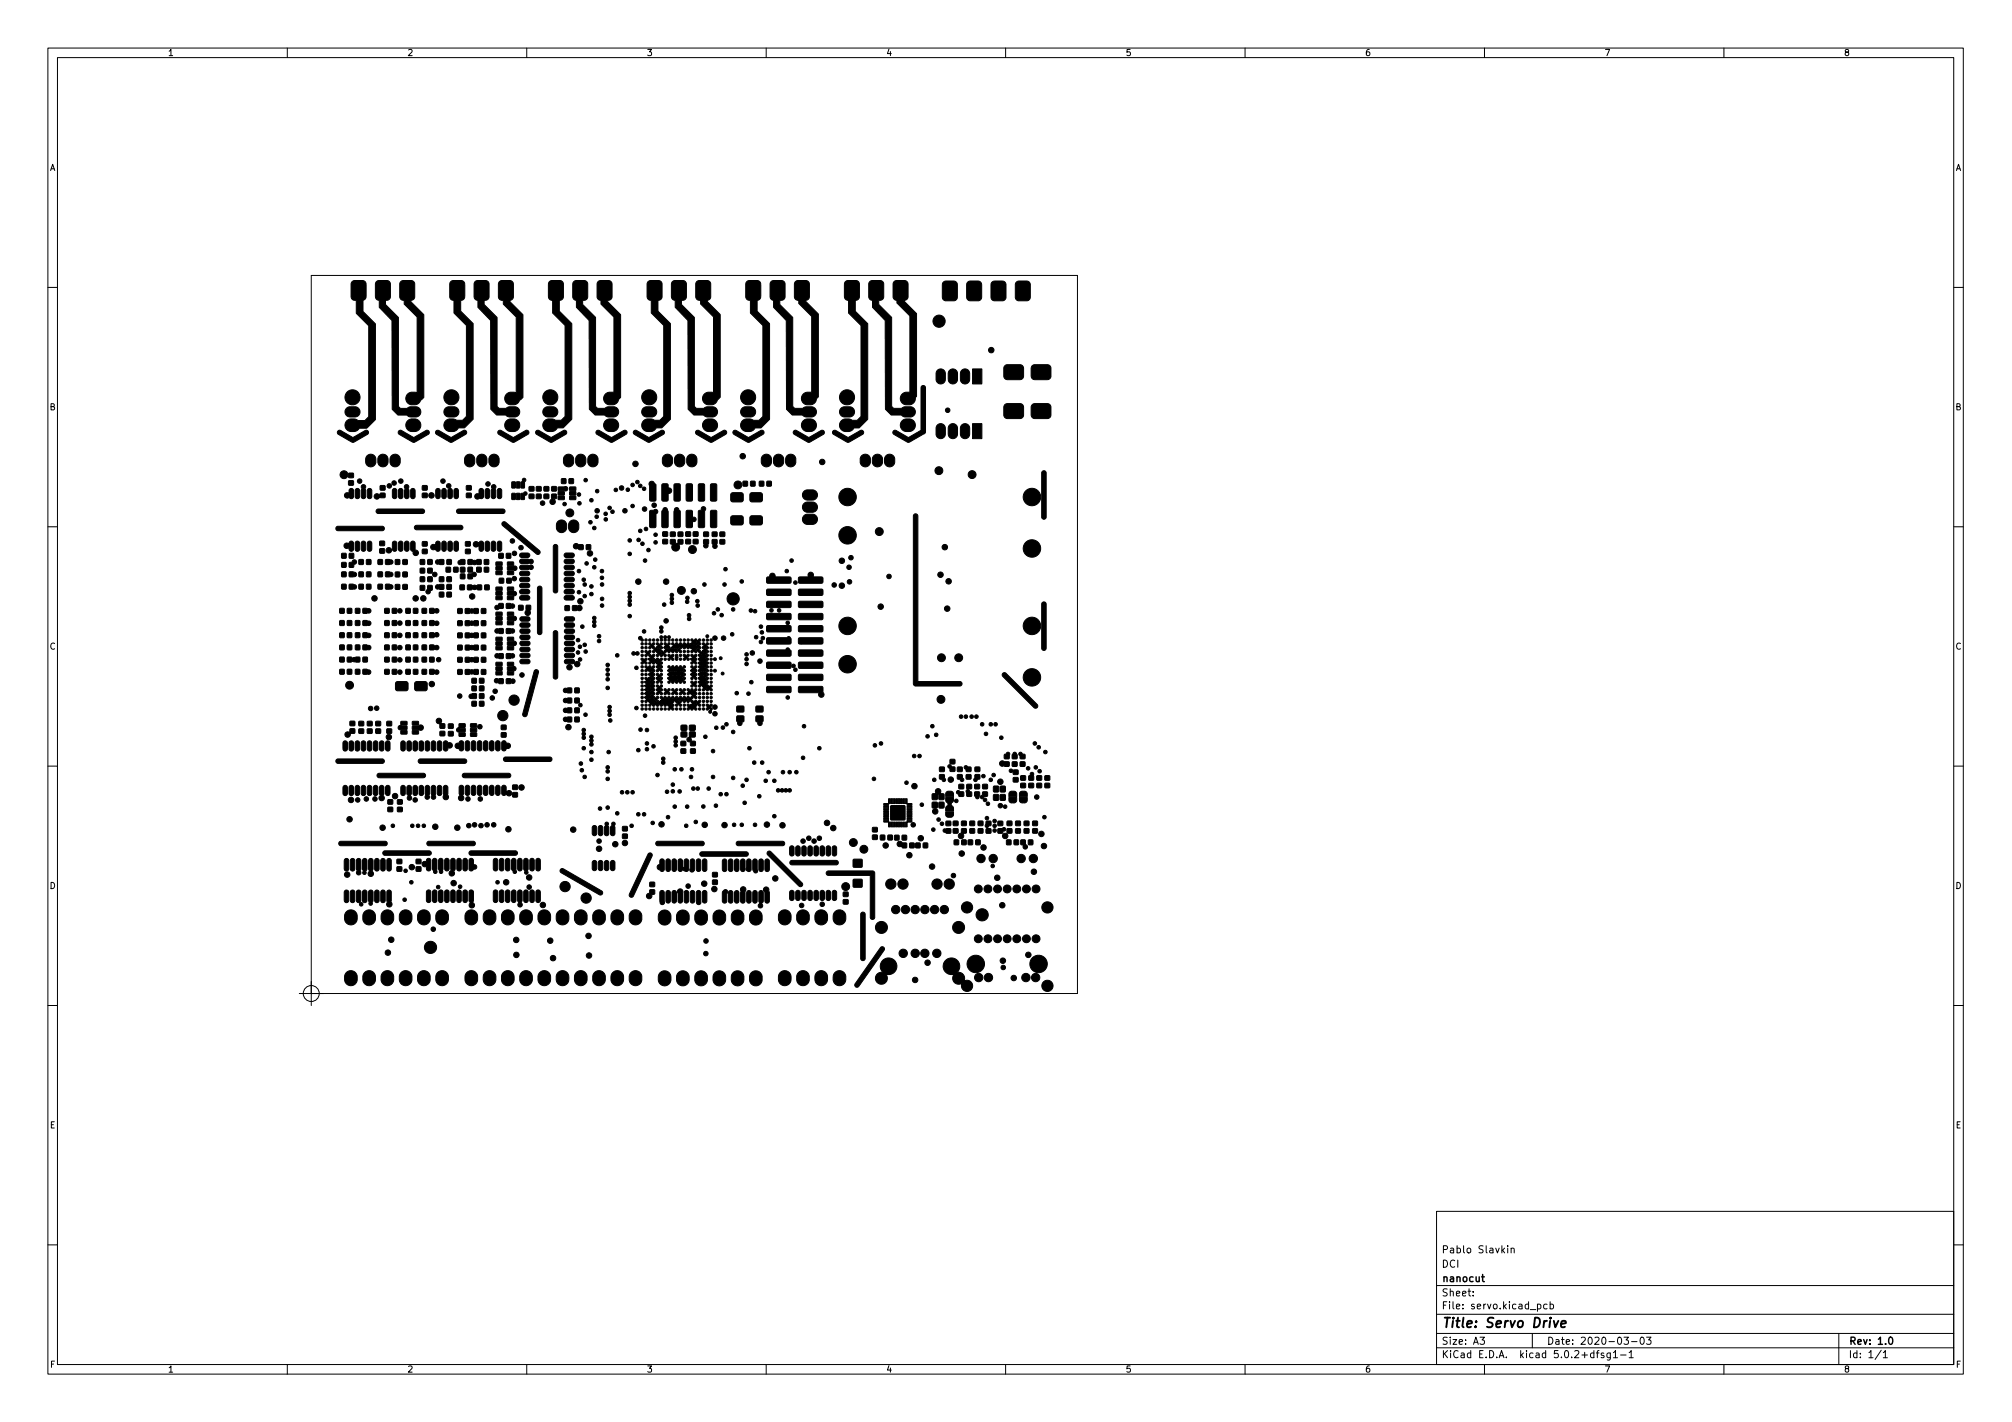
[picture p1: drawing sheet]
<svg xmlns="http://www.w3.org/2000/svg" width="420mm" height="297mm" viewBox="0 0 420 297" stroke-linecap="round" stroke-linejoin="round" font-family="sans-serif">
<defs><g id="words">
<text font-size="2.8" x="301" y="277.3">Title: Servo Drive</text>
<g font-size="2.1">
<text x="301" y="261.8">Pablo Slavkin</text>
<text x="301" y="267.8">nanocut</text>
<text x="301" y="264.8">DCI</text>
<text x="301" y="273.5">File: servo.kicad_pcb</text>
<text x="301" y="270.8">Sheet:</text>
<text x="301" y="280.9">Size: A3</text>
<text x="323" y="280.9">Date: 2020-03-03</text>
<text x="386" y="280.9">Rev: 1.0</text>
<text x="301" y="283.7">KiCad E.D.A. kicad 5.0.2+dfsg1-1</text>
<text x="386" y="283.7">Id: 1/1</text>
</g>
<g font-size="1.8">
<text x="35" y="11.7">1</text>
<text x="85" y="11.7">2</text>
<text x="135" y="11.7">3</text>
<text x="185" y="11.7">4</text>
<text x="235" y="11.7">5</text>
<text x="285" y="11.7">6</text>
<text x="335" y="11.7">7</text>
<text x="385" y="11.7">8</text>
<text x="10.3" y="35.7">A</text>
<text x="408.3" y="35.7">A</text>
<text x="10.3" y="85.7">B</text>
<text x="408.3" y="85.7">B</text>
<text x="10.3" y="135.7">C</text>
<text x="408.3" y="135.7">C</text>
<text x="10.3" y="185.7">D</text>
<text x="408.3" y="185.7">D</text>
<text x="10.4" y="235.7">E</text>
<text x="408.4" y="235.7">E</text>
<text x="10.4" y="285.7">F</text>
<text x="35" y="286.7">1</text>
<text x="85" y="286.7">2</text>
<text x="135" y="286.7">3</text>
<text x="185" y="286.7">4</text>
<text x="235" y="286.7">5</text>
<text x="285" y="286.7">6</text>
<text x="335" y="286.7">7</text>
<text x="385" y="286.7">8</text>
<text x="408.4" y="285.7">F</text>
</g>
</g></defs>
<g fill="none" stroke="#000" stroke-width=".21">
<path d="M10 10h400v277h-400zM12 12h396v273h-396zM60 10v2M110 10v2M160 10v2M210 10v2M260 10v2M310 10v2M360 10v2M10 60h2M408 60h2M10 110h2"/>
<path d="M408 110h2M10 160h2M408 160h2M10 210h2M62.5 207.5h162.5v-150h-160v152.5M408 210h2M300 253h108v32h-108zM10 260h2M300 278.5h108M300 274.5h108M300 268.5h108M307.6 270.6v.1"/>
<path d="M307.6 269.8v.1M309.1 279.3h.9l-.5 .6 .4 .1v.7l-.2 .1-.6-.1M314.9 260.2v.2M314.9 260.7v1M315.6 260.9l.2-.2 .3 .1 .1 .9M315.6 260.7v1M320 278.5v3M321.1 272.5l.4-.1 .3 .3-.2 .6h-.5M323.1 272.5l-.5-.1-.3 .3 .2 .6h.6M323.7 272.5l.4-.1 .3 .3-.1 .6h-.6M323.7 271.9v1.5M339.1 279.3h1l-.5 .6 .4 .1v.7l-.2 .1-.7-.1"/>
<path d="M342.7 279.4l.1-.1a.8 .8 0 0 1 .6 .8 .8 .8 0 0 1-.6 .7 1 1 0 0 1-.1-1.4zM343.8 279.3h1l-.5 .6 .4 .1v.7l-.2 .1-.7-.1M384 278.5v6.5M408 260h2M60 285v2M110 285v2M160 285v2M210 285v2M260 285v2M300 281.5h108M310 285v2M333.3 282.6h.6"/>
<path d="M333.9 282.1l-.3 .2v1.3M334.9 282.7l-.3-.1-.2 .2v.2l.5 .2v.3h-.5M336.3 282.6v1.2l-.3 .3-.4-.1M336.3 282.7l-.5-.1-.2 .3 .1 .6h.6M336.9 282.5l.5-.4v1.5M336.9 283.6h.9M338.4 283h1.2M340.2 282.5l.4-.4v1.5M340.2 283.6h.9M340.7 280.2h1.2M360 285v2M392.8 282l-1.2 2"/>
<path d="M393.3 282.5l.4-.4v1.5M393.3 283.6h.8"/>
<circle cx="65" cy="207.5" r="1.67"/>
</g>
<path d="M309.4 266.7h.6M309.6 266.2v1.3l.4 .2M394.6 279.4l.2-.1a.8 .8 0 0 1 .5 .8 .8 .8 0 0 1-.5 .7 1 1 0 0 1-.2-1.4z" fill="none" stroke="#000" stroke-width=".3"/>
<path d="M324.5 275.9l.3 1.3 .6-1.3M326 276.6l1-.2-.1-.4-.5-.1-.3 .3-.1 .9h.8" fill="none" stroke="#000" stroke-width=".4"/>
<g fill="#000" stroke="#000" stroke-width=".21">
<path d="M73.5 58.8l.4-.2h1.8a.76 .76 0 0 1 .8 .8v2.6a.82 .82 0 0 1-.7 .7v2.4l2.6 2.5v20l-1.8 1.8-1.6 .1a1.28 1.28 0 0 1-1.1 .6 1.41 1.41 0 0 1-1.9-1.3 1.41 1.41 0 0 1 1.9-1.3l.9 .3h1.4l.8-.8v-18.9l-2.6-2.7v-2.7a.83 .83 0 0 1-1.1-.7v-2.6zM78.6 58.8l.4-.2h1.8a.76 .76 0 0 1 .7 .8v2.6a.93 .93 0 0 1-1 .8v.8l2.7 2.7v18.6l.4 .4h1.4l.6-.3h1.3a1.07 1.07 0 0 1 1 1 1.07 1.07 0 0 1-1 1.1h-1.3l-.6-.4h-1.9l-1.2-1.2-.1-18.5-2.6-2.8v-1.5a.76 .76 0 0 1-.8-.7v-2.6zM83.7 58.8l.4-.2h1.7a.76 .76 0 0 1 .8 .8v2.6a.99 .99 0 0 1-.8 .8v.2l2.7 2.7v17.3l-.6 .5a1.33 1.33 0 0 1-1.3 1.1 1.41 1.41 0 0 1-1.9-1.4 1.41 1.41 0 0 1 1.9-1.3l.5 .1v-15.8l-2.7-2.7v-.7a1.18 1.18 0 0 1-.9-.8v-2.6zM94.1 58.8l.4-.2h1.8a.76 .76 0 0 1 .8 .8v2.6a.91 .91 0 0 1-.9 .8v2.2l2.6 2.6v20l-1.8 1.8h-1.3a1.3 1.3 0 0 1-1.1 .7 1.41 1.41 0 0 1-1.9-1.3 1.41 1.41 0 0 1 1.9-1.3l.7 .3h1.3l.8-.8v-19l-2.6-2.6v-2.7a.77 .77 0 0 1-.9-.7v-2.6zM99.2 58.8l.4-.2h1.8a.76 .76 0 0 1 .7 .8v2.6a.93 .93 0 0 1-1 .8v.8l2.7 2.7v18.6l.4 .4h1.5l.6-.3h1.2a1.07 1.07 0 0 1 1 1 1.07 1.07 0 0 1-1 1.1h-1.2l-.7-.4h-1.9l-1.2-1.2v-18.5l-2.7-2.8v-1.5a.76 .76 0 0 1-.8-.7v-2.6zM104.3 58.8l.4-.2h1.8a.76 .76 0 0 1 .7 .8v2.6a.84 .84 0 0 1-.7 .7v.3l2.7 2.7v17.3l-.7 .5a1.33 1.33 0 0 1-1.2 1.1 1.41 1.41 0 0 1-1.9-1.4 1.41 1.41 0 0 1 1.9-1.3l.5 .1v-15.8l-2.7-2.7v-.7a1.1 1.1 0 0 1-1-.8v-2.6zM114.7 58.8l.4-.2h1.8a.76 .76 0 0 1 .8 .8v2.6a.91 .91 0 0 1-.9 .8v2.2l2.6 2.6v20l-1.8 1.8h-1.2a1.3 1.3 0 0 1-1.2 .7 1.41 1.41 0 0 1-1.9-1.3 1.41 1.41 0 0 1 1.9-1.3l.8 .3h1.2l.8-.8v-19l-2.6-2.6v-2.7a.77 .77 0 0 1-.9-.7v-2.6zM119.8 58.8l.4-.2h1.8a.76 .76 0 0 1 .7 .8v2.6a.86 .86 0 0 1-1 .7v.9l2.7 2.7v18.6l.4 .4h1.5l.6-.3h1.3a1.07 1.07 0 0 1 1 1 1.07 1.07 0 0 1-1 1.1h-1.3l-.6-.4h-2l-1.2-1.2-.1-18.5-2.6-2.8-.1-1.5a.76 .76 0 0 1-.7-.7v-2.6zM124.9 58.8l.4-.2h1.8a.76 .76 0 0 1 .7 .8v2.6a1.2 1.2 0 0 1-.9 .8v.2l2.7 2.7v17.3l-.4 .4a1.32 1.32 0 0 1-1.3 1.2 1.41 1.41 0 0 1-1.9-1.4 1.41 1.41 0 0 1 2-1.3h.2v-15.7l-2.7-2.7v-.8a.76 .76 0 0 1-.8-.7v-2.6zM135.3 58.8l.4-.2h1.8a.76 .76 0 0 1 .8 .8v2.6a.91 .91 0 0 1-.9 .8v2.2l2.6 2.6v20l-1.8 1.8h-1.2a1.32 1.32 0 0 1-1.1 .7 1.41 1.41 0 0 1-1.9-1.3 1.41 1.41 0 0 1 1.9-1.3l.7 .3h1.2l.8-.8v-19l-2.6-2.6v-2.7a.77 .77 0 0 1-.9-.7v-2.6zM140.4 58.8l.4-.2h1.8a.76 .76 0 0 1 .7 .8v2.6a.93 .93 0 0 1-1 .8v.8l2.7 2.7v18.6l.4 .4h1.6l.6-.3h1.2a1.07 1.07 0 0 1 1 1 1.07 1.07 0 0 1-1 1.1h-1.2l-.7-.4h-2l-1.2-1.2v-18.5l-2.7-2.8v-1.5a.77 .77 0 0 1-.8-.7v-2.6zM145.5 58.8l.4-.2h1.8a.76 .76 0 0 1 .7 .8v2.6a.84 .84 0 0 1-.7 .8v.2l2.7 2.7v17.3l-.6 .5a1.34 1.34 0 0 1-1.2 1.1 1.41 1.41 0 0 1-1.9-1.4 1.41 1.41 0 0 1 1.9-1.3h.4v-15.7l-2.7-2.7v-.7a1.1 1.1 0 0 1-1-.8v-2.6z"/>
<path d="M156 58.8l.3-.2h1.8a.76 .76 0 0 1 .8 .8v2.6a.99 .99 0 0 1-.8 .8v2.2l2.6 2.6v20l-1.8 1.8h-1.2a1.29 1.29 0 0 1-1.2 .7 1.41 1.41 0 0 1-1.8-1.3 1.41 1.41 0 0 1 1.8-1.3l.8 .3h1.2l.8-.8v-19l-2.6-2.6v-2.6a1.12 1.12 0 0 1-1-.8v-2.6zM161 58.8l.4-.2h1.8a.76 .76 0 0 1 .7 .8v2.6a.87 .87 0 0 1-1 .7v.9l2.6 2.7v18.6l.5 .4h1.6l.6-.3h1.3a1.07 1.07 0 0 1 1 1 1.07 1.07 0 0 1-1 1.1h-1.3l-.6-.4h-2.2l-1.2-1.2v-18.5l-2.7-2.8v-1.5a.75 .75 0 0 1-.7-.7v-2.6zM166.1 58.8l.4-.2h1.8a.76 .76 0 0 1 .7 .8v2.6a.92 .92 0 0 1-.8 .8l2.7 2.8v17.3l-.4 .4a1.32 1.32 0 0 1-1.3 1.3 1.41 1.41 0 0 1-1.8-1.4 1.41 1.41 0 0 1 1.8-1.3h.3v-15.8l-2.7-2.7v-.6a1.22 1.22 0 0 1-.9-.8v-2.6zM176.6 58.8l.3-.2h1.8a.76 .76 0 0 1 .8 .8v2.6a.9 .9 0 0 1-.9 .8v2.2l2.6 2.6v20l-1.8 1.8h-1.1a1.29 1.29 0 0 1-1.1 .7 1.41 1.41 0 0 1-1.9-1.3 1.41 1.41 0 0 1 1.9-1.3l.8 .3h1l.8-.8v-19l-2.6-2.6v-2.7a.76 .76 0 0 1-.9-.7v-2.6zM181.6 58.8l.4-.2h1.8a.76 .76 0 0 1 .8 .8v2.6a.91 .91 0 0 1-1.1 .8v.8l2.7 2.7v18.6l.4 .4h1.7l.6-.3h1.2a1.07 1.07 0 0 1 1.1 1 1.07 1.07 0 0 1-1.1 1.1h-1.2l-.7-.4h-2.1l-1.2-1.2v-18.5l-2.7-2.8v-1.5a.76 .76 0 0 1-.8-.7v-2.6zM186.7 58.8l.4-.2h1.8a.76 .76 0 0 1 .7 .8v2.6a1.19 1.19 0 0 1-.9 .8l2.7 2.7v17.3l-.3 .3a1.32 1.32 0 0 1-1.2 1.5 1.41 1.41 0 0 1-1.9-1.4 1.41 1.41 0 0 1 1.9-1.3l.1-15.9-2.7-2.7v-.6a.76 .76 0 0 1-.8-.7v-2.6zM197 58.9l.4-.2h1.8a.76 .76 0 0 1 .7 .8v2.6a.76 .76 0 0 1-.7 .7h-1.7a.76 .76 0 0 1-.7-.7v-2.6zM202.1 58.9l.4-.2h1.7a.76 .76 0 0 1 .8 .8v2.6a.76 .76 0 0 1-.8 .7h-1.6a.76 .76 0 0 1-.7-.7v-2.6zM207.2 58.9l.4-.2h1.7a.76 .76 0 0 1 .8 .8v2.6a.76 .76 0 0 1-.8 .7h-1.6a.76 .76 0 0 1-.8-.7v-2.6zM212.2 58.9l.4-.2h1.8a.76 .76 0 0 1 .8 .8v2.6a.76 .76 0 0 1-.8 .7h-1.6a.76 .76 0 0 1-.8-.7v-2.6zM195.8 77.3a.97 .97 0 0 1 1-.2 .97 .97 0 0 1 .6 .9v1.3a.97 .97 0 0 1-1 .9 .97 .97 0 0 1-.9-.9v-1.5zM198.3 77.3a.97 .97 0 0 1 1-.2 .97 .97 0 0 1 .7 .9v1.3a.97 .97 0 0 1-1 .9 .97 .97 0 0 1-1-.9v-1.5z"/>
<path d="M200.8 77.3a.97 .97 0 0 1 1.1-.2 .97 .97 0 0 1 .6 .9v1.3a.97 .97 0 0 1-1 .9 .97 .97 0 0 1-.9-.9v-1.5zM209.8 76.4l.6-.2h2.6a.76 .76 0 0 1 .8 .7v1.7a.76 .76 0 0 1-.8 .7h-2.6a.76 .76 0 0 1-.8-.7v-1.8zM215.6 76.4l.5-.2h2.6a.76 .76 0 0 1 .8 .7v1.7a.76 .76 0 0 1-.8 .7h-2.6a.76 .76 0 0 1-.8-.7v-1.8zM72.8 98.9h1v.8h-1zM72.4 85.3l.5-.3h1.3a1.07 1.07 0 0 1 1 1 1.07 1.07 0 0 1-1 1.1h-1.1a1.07 1.07 0 0 1-1-.7 1.07 1.07 0 0 1 .3-1.1zM70.6 90l.5-.1 2.6 1.5 2.6-1.5a.47 .47 0 0 1 .6 .2 .47 .47 0 0 1-.2 .6l-3.1 1.7-3-1.7-.2-.3zM76.7 95.2a1.07 1.07 0 0 1 1.1-.3 1.07 1.07 0 0 1 .7 1v.6a1.07 1.07 0 0 1-1.1 1 1.07 1.07 0 0 1-1-1v-.8zM79.2 95.2a1.07 1.07 0 0 1 1.2-.3 1.07 1.07 0 0 1 .6 1v.6a1.07 1.07 0 0 1-1 1 1.07 1.07 0 0 1-1.1-1v-.8zM81.7 95.2a1.07 1.07 0 0 1 1.2-.3 1.07 1.07 0 0 1 .7 1v.6a1.07 1.07 0 0 1-1.1 1 1.07 1.07 0 0 1-1.1-1l.1-.8zM85.1 87.9a1.56 1.56 0 0 1 1.9-.3 1.56 1.56 0 0 1 .8 1.7 1.57 1.57 0 0 1-1.9 .8 1.57 1.57 0 0 1-1.1-1.8zM83.3 90l.5-.1 2.6 1.5 2.6-1.5a.47 .47 0 0 1 .6 .2 .47 .47 0 0 1-.2 .6l-3.1 1.7-3-1.7-.2-.3zM93 85.3l.6-.3h1.2a1.07 1.07 0 0 1 1 1 1.07 1.07 0 0 1-1 1.1h-1.1a1.07 1.07 0 0 1-.9-.7 1.07 1.07 0 0 1 .2-1.1z"/>
<path d="M91.1 90l.5-.1 2.6 1.5 2.6-1.5a.47 .47 0 0 1 .6 .2 .47 .47 0 0 1-.2 .6l-3.1 1.7-3-1.7-.2-.3zM97.3 95.2a1.07 1.07 0 0 1 1.2-.3 1.07 1.07 0 0 1 .7 1v.6a1.07 1.07 0 0 1-1.1 1 1.07 1.07 0 0 1-1.1-1v-.8zM99.9 95.2a1.07 1.07 0 0 1 1.1-.3 1.07 1.07 0 0 1 .7 1v.6a1.07 1.07 0 0 1-1.1 1 1.07 1.07 0 0 1-1-1v-.8zM102.4 95.2a1.07 1.07 0 0 1 1.1-.3 1.07 1.07 0 0 1 .7 1v.6a1.07 1.07 0 0 1-1 1 1.07 1.07 0 0 1-1.1-1v-.8zM105.8 87.9a1.56 1.56 0 0 1 1.9-.3 1.56 1.56 0 0 1 .7 1.7 1.57 1.57 0 0 1-1.9 .8 1.57 1.57 0 0 1-1-1.8zM109.2 100a.39 .39 0 0 1 .6 .2 .39 .39 0 0 1-.3 .5v1.2l-.6 .1-.1-1.2 .4-.2-.1-.4zM104.1 90l.5-.1 2.6 1.5 2.6-1.5a.47 .47 0 0 1 .6 .2 .47 .47 0 0 1-.2 .6l-3.1 1.7-3-1.7-.2-.3zM113.7 85.3l.5-.3h1.3a1.07 1.07 0 0 1 1 1 1.07 1.07 0 0 1-1 1.1h-1.1a1.07 1.07 0 0 1-1-.7 1.07 1.07 0 0 1 .3-1.1zM112 90l.5-.1 2.6 1.5 2.6-1.5a.47 .47 0 0 1 .6 .2 .47 .47 0 0 1-.2 .6l-3.1 1.7-3-1.7-.2-.3zM117.3 100h.9v1h-.9zM118 95.2a1.07 1.07 0 0 1 1.1-.3 1.07 1.07 0 0 1 .7 1v.6a1.07 1.07 0 0 1-1.1 1 1.07 1.07 0 0 1-1-1v-.8zM118.8 100h.9v1h-.9z"/>
<path d="M120.5 95.2a1.07 1.07 0 0 1 1.2-.3 1.07 1.07 0 0 1 .6 1v.6a1.07 1.07 0 0 1-1 1 1.07 1.07 0 0 1-1.1-1v-.8zM123.1 95.2a1.07 1.07 0 0 1 1.1-.3 1.07 1.07 0 0 1 .7 1v.6a1.07 1.07 0 0 1-1.1 1 1.07 1.07 0 0 1-1.1-1l.1-.8zM126.4 87.9a1.56 1.56 0 0 1 1.9-.3 1.56 1.56 0 0 1 .8 1.7 1.57 1.57 0 0 1-1.9 .8 1.57 1.57 0 0 1-1.1-1.8zM124.6 90l.5-.1 2.6 1.5 2.6-1.5a.47 .47 0 0 1 .6 .2 .47 .47 0 0 1-.2 .6l-3.1 1.7-3-1.7-.2-.3zM134.3 85.3l.6-.3h1.2a1.07 1.07 0 0 1 1 1 1.07 1.07 0 0 1-1 1.1h-1.1a1.07 1.07 0 0 1-.9-.7 1.07 1.07 0 0 1 .2-1.1zM132.4 90l.5-.1 2.6 1.5 2.6-1.5a.47 .47 0 0 1 .6 .2 .47 .47 0 0 1-.2 .6l-3.1 1.7-3-1.7-.2-.3zM138.6 95.2a1.07 1.07 0 0 1 1.2-.3 1.07 1.07 0 0 1 .7 1v.6a1.07 1.07 0 0 1-1.1 1 1.07 1.07 0 0 1-1.1-1v-.8zM141.2 95.2a1.07 1.07 0 0 1 1.1-.3 1.07 1.07 0 0 1 .7 1v.6a1.07 1.07 0 0 1-1.1 1 1.07 1.07 0 0 1-1-1v-.8zM143.7 95.2a1.07 1.07 0 0 1 1.2-.3 1.07 1.07 0 0 1 .6 1v.6a1.07 1.07 0 0 1-1 1 1.07 1.07 0 0 1-1.1-1v-.8zM147.1 87.9a1.56 1.56 0 0 1 1.9-.3 1.56 1.56 0 0 1 .7 1.7 1.57 1.57 0 0 1-1.9 .8 1.57 1.57 0 0 1-1-1.8zM145.4 90l.5-.1 2.6 1.5 2.6-1.5a.47 .47 0 0 1 .6 .2 .47 .47 0 0 1-.2 .6l-3.1 1.7-3-1.7-.2-.3zM155 85.3l.5-.3h1.3a1.07 1.07 0 0 1 1 1 1.07 1.07 0 0 1-1 1.1h-1.1a1.07 1.07 0 0 1-1-.7 1.07 1.07 0 0 1 .3-1.1z"/>
<path d="M153.2 90l.5-.1 2.6 1.5 2.6-1.5a.47 .47 0 0 1 .6 .2 .47 .47 0 0 1-.2 .6l-3.1 1.7-3-1.7-.2-.3zM159.3 95.2a1.07 1.07 0 0 1 1.1-.3 1.07 1.07 0 0 1 .7 1v.6a1.07 1.07 0 0 1-1.1 1 1.07 1.07 0 0 1-1-1v-.8zM161.8 95.2a1.07 1.07 0 0 1 1.2-.3 1.07 1.07 0 0 1 .7 1v.6a1.07 1.07 0 0 1-1.1 1 1.07 1.07 0 0 1-1.1-1v-.8zM164.4 95.2a1.07 1.07 0 0 1 1.1-.3 1.07 1.07 0 0 1 .7 1v.6a1.07 1.07 0 0 1-1.1 1 1.07 1.07 0 0 1-1-1v-.8zM167.7 87.9a1.56 1.56 0 0 1 1.9-.3 1.56 1.56 0 0 1 .8 1.7 1.57 1.57 0 0 1-1.9 .8 1.57 1.57 0 0 1-1-1.8zM165.8 90l.5-.1 2.6 1.5 2.6-1.5a.47 .47 0 0 1 .6 .2 .47 .47 0 0 1-.2 .6l-3.1 1.7-3-1.7-.2-.3zM175.6 85.3l.6-.3h1.2a1.07 1.07 0 0 1 1.1 1 1.07 1.07 0 0 1-1.1 1.1h-1.1a1.07 1.07 0 0 1-.9-.7 1.07 1.07 0 0 1 .2-1.1zM174 90l.5-.1 2.6 1.5 2.6-1.5a.47 .47 0 0 1 .6 .2 .47 .47 0 0 1-.2 .6l-3.1 1.7-3-1.7-.2-.3zM179.9 95.2a1.07 1.07 0 0 1 1.2-.3 1.07 1.07 0 0 1 .7 1v.6a1.07 1.07 0 0 1-1.1 1 1.07 1.07 0 0 1-1.1-1v-.8zM182.5 95.2a1.07 1.07 0 0 1 1.1-.3 1.07 1.07 0 0 1 .7 1v.6a1.07 1.07 0 0 1-1.1 1 1.07 1.07 0 0 1-1-1v-.8zM185 95.2a1.07 1.07 0 0 1 1.2-.3 1.07 1.07 0 0 1 .6 1v.6a1.07 1.07 0 0 1-1 1 1.07 1.07 0 0 1-1.1-1v-.8zM188.4 87.9a1.56 1.56 0 0 1 1.9-.3 1.56 1.56 0 0 1 .8 1.7 1.57 1.57 0 0 1-2 .8 1.57 1.57 0 0 1-1-1.8z"/>
<path d="M192.5 80.7l.5-.1 .3 .4-.1 9.5-3.5 1.9-3-1.7a.47 .47 0 0 1-.2-.6 .47 .47 0 0 1 .6-.2l2.6 1.5 2.6-1.5v-8.9zM195.8 88.8a.97 .97 0 0 1 1-.2 .97 .97 0 0 1 .6 .8v1.3a.97 .97 0 0 1-1 .9 .97 .97 0 0 1-.9-.9v-1.4zM198.3 88.8a.97 .97 0 0 1 1-.2 .97 .97 0 0 1 .7 .8v1.3a.97 .97 0 0 1-1 .9 .97 .97 0 0 1-1-.9v-1.4zM200.8 88.8a.97 .97 0 0 1 1.1-.2 .97 .97 0 0 1 .6 .8v1.3a.97 .97 0 0 1-1 .9 .97 .97 0 0 1-.9-.9v-1.4zM203.1 88.5h1.9v3.1h-1.9zM203.1 77.1h1.9v3.1h-1.9zM209.8 84.5l.6-.2h2.6a.76 .76 0 0 1 .8 .8v1.6a.76 .76 0 0 1-.8 .7h-2.6a.76 .76 0 0 1-.8-.7v-1.8zM217.7 98.5l.5-.1 .3 .4v9.2a.47 .47 0 0 1-.5 .5 .47 .47 0 0 1-.5-.5v-9.2zM215.6 84.5l.5-.2h2.6a.76 .76 0 0 1 .8 .8v1.6a.76 .76 0 0 1-.8 .7h-2.6a.76 .76 0 0 1-.8-.7v-1.8zM71.4 119.5h.9v1h-.9zM71.4 117.5h.9v1h-.9zM71.4 115.6h.9v1h-.9z"/>
<path d="M72 113.6l.5-.2 .4 .2a.49 .49 0 0 1 .4-.5 .49 .49 0 0 1 .5 .4v1.2a.47 .47 0 0 1-.4 .5 .47 .47 0 0 1-.5-.5v-.3a.59 .59 0 0 1-.9 0 .59 .59 0 0 1 0-.8zM72.1 103l.3-.1 .5 .1v-.5a.47 .47 0 0 1 .5-.5 .47 .47 0 0 1 .4 .5v1.2a.61 .61 0 0 1-.9 .2 .57 .57 0 0 1-.8-.1 .57 .57 0 0 1 0-.8zM72.8 100.4h1v.9h-1zM72.9 119.5h.9a.52 .52 0 0 1 .7 .6 .52 .52 0 0 1-.7 .4l-.9-.1zM72.9 115.6h.9v1h-.9zM72.9 117.5l.6-.1a.49 .49 0 0 1 .5-.5 .49 .49 0 0 1 .5 .6 .49 .49 0 0 1-.6 .4l-.1 .6h-.8l-.1-.2zM74.3 113.2l.4-.2 .4 .3v1.4a.47 .47 0 0 1-.5 .5 .47 .47 0 0 1-.4-.5v-1.2zM74.3 102.2l.4-.2 .4 .3v1.4a.47 .47 0 0 1-.5 .5 .47 .47 0 0 1-.4-.5v-1.2zM75 119.5h.9v1h-.9zM75 116.9h.9v1h-.9zM75.6 113.2l.4-.2 .3 .3 .1 1.4a.47 .47 0 0 1-.5 .5 .47 .47 0 0 1-.5-.5v-1.2zM75.5 101.4a.49 .49 0 0 1 .8 0 .49 .49 0 0 1-.1 .7l.2 .3v1.3a.47 .47 0 0 1-.5 .5 .47 .47 0 0 1-.5-.5v-1.3l.2-.3-.2-.4z"/>
<path d="M76.8 113.2l.5-.2 .3 .3v1.4a.47 .47 0 0 1-.4 .5 .47 .47 0 0 1-.5-.5v-1.2zM76.8 102.2l.5-.2 .3 .3v1.4a.47 .47 0 0 1-.4 .5 .47 .47 0 0 1-.5-.5v-1.2zM76.5 119.5h.9v1h-.9zM76.5 116.9h.9v1h-.9zM79 119.5h.8v1h-.8zM79 116.9h.8v1h-.8zM70.3 110.1l.3-.2h9.2a.47 .47 0 0 1 .5 .5 .47 .47 0 0 1-.5 .5h-9.2l-.4-.3zM79.3 114.6h1v.9h-1zM79.3 113.1h1v.8h-1zM78.3 103.3a.71 .71 0 0 1 1 .3l.2-.6h.8l.1 .1-.1 .9h-.8l-.2-.2a.58 .58 0 0 1-.8 .4 .58 .58 0 0 1-.2-.9zM79.4 101.5h1v.8h-1zM80.5 119.5h.9a.52 .52 0 0 1 .7 .6 .52 .52 0 0 1-.8 .4l-.8-.1z"/>
<path d="M80.5 116.9h.9a.52 .52 0 0 1 .7 .5 .52 .52 0 0 1-.7 .5h-.9zM82.1 113.2l.4-.2 .3 .3 .1 1.4a.47 .47 0 0 1-.5 .5 .47 .47 0 0 1-.5-.5v-1.2zM82.1 102.2l.4-.2 .3 .3 .1 1.4a.47 .47 0 0 1-.5 .5 .47 .47 0 0 1-.5-.5v-1.2zM82.6 119.5h.9v1h-.9zM82.6 116.9h.9v1h-.9zM83.3 113.2l.5-.2 .3 .3v1.4a.47 .47 0 0 1-.4 .5 .47 .47 0 0 1-.5-.5v-1.2zM83.3 102.2l.5-.2 .3 .3v1.4a.47 .47 0 0 1-.4 .5 .47 .47 0 0 1-.5-.5v-1.2zM84.1 119.5h.9v1h-.9zM84.1 116.9h.9v1h-.9zM84.5 101.4a.5 .5 0 0 1 .7 0 .5 .5 0 0 1 0 .7l.2 .3v1.3a.47 .47 0 0 1-.5 .5 .47 .47 0 0 1-.4-.5v-1.3l.1-.3-.2-.4zM84.6 113.2l.4-.2 .4 .3v1.4a.47 .47 0 0 1-.5 .5 .47 .47 0 0 1-.4-.5v-1.2zM85.9 113.2l.4-.2 .4 .3v1.6a.59 .59 0 0 1 .7 .6 .59 .59 0 0 1-.8 .5 .59 .59 0 0 1-.3-.8l-.3-.1-.2-.3-.1-1.3z"/>
<path d="M85.9 102.2l.4-.2 .4 .3v1.4a.47 .47 0 0 1-.5 .5 .47 .47 0 0 1-.5-.5v-1.2zM78.7 106.5l.3-.2h9.2a.47 .47 0 0 1 .5 .5 .47 .47 0 0 1-.5 .5h-9.2l-.4-.3zM87.8 118.7h.9v1h-.9zM87.8 116.9h.9v1h-.9zM88.2 114.7h1v.9h-1zM88.2 113.2h1v.8h-1zM88.2 103h1v.9h-1zM88.2 101.5h1v.8h-1zM89.3 118.7h.9v1h-.9zM89.3 116.9h.9v1h-.9zM90.1 113.9a.67 .67 0 0 1 .9 0v-.4a.47 .47 0 0 1 .5-.5 .47 .47 0 0 1 .4 .5v1.2a.5 .5 0 0 1-.5 .4 .5 .5 0 0 1-.5-.4 .58 .58 0 0 1-.8 0 .58 .58 0 0 1 0-.8zM91.1 102.2l.4-.2 .4 .3v1.4a.47 .47 0 0 1-.4 .5 .47 .47 0 0 1-.5-.5v-1.2z"/>
<path d="M91 117.1l.9-.2h.8v1h-.8l-.2-.1a.49 .49 0 0 1-.6-.1 .49 .49 0 0 1-.1-.6zM92.4 113.2l.4-.2 .4 .3v1.4a.47 .47 0 0 1-.5 .5 .47 .47 0 0 1-.4-.5v-1.2zM92.4 102.2l.4-.2 .4 .3v1.4a.47 .47 0 0 1-.5 .5 .47 .47 0 0 1-.4-.5v-1.2zM93.2 118.5h.9v1h-.9zM93.7 113.2l.4-.2 .3 .3 .1 1.4a.47 .47 0 0 1-.5 .5 .47 .47 0 0 1-.5-.5v-1.2zM93.7 102.2l.4-.2 .3 .3 .1 1.4a.47 .47 0 0 1-.5 .5 .47 .47 0 0 1-.5-.5v-1.2zM93.3 116.9h.9v1h-.9zM94.9 113.2l.5-.2 .3 .3v1.4a.47 .47 0 0 1-.4 .5 .47 .47 0 0 1-.5-.5v-1.2zM94.9 102.2l.5-.2 .3 .3v1.4a.47 .47 0 0 1-.4 .5 .47 .47 0 0 1-.5-.5v-1.2zM94.7 118.5h.9v1h-.9zM86.7 109.9l.3-.2h9.2a.47 .47 0 0 1 .5 .5 .47 .47 0 0 1-.5 .5h-9.2l-.4-.3zM96.2 119.9h.9v1h-.9z"/>
<path d="M96.2 118.5h.9v1h-.9zM95.8 117.1l.5-.2 .8 .1v.8l-.8 .1a.49 .49 0 0 1-.6-.1 .49 .49 0 0 1 .1-.7zM97.2 114.7h1v.9h-1zM97.2 113.2h1v.8h-1zM97.4 103h1v.9h-1zM97.4 101.5h1v.8h-1zM97.7 118.5h.9v1h-.9zM97.7 116.9h.8l.2 .3 .4-.2 .4 .2 .2-.3h.8v1h-.8l-.2-.1a.62 .62 0 0 1-.8 0l-.2 .1h-.8zM97.7 119.9h.8a.49 .49 0 0 1 .7-.3 .49 .49 0 0 1 .2 .7 .49 .49 0 0 1-.7 .1l-.1 .5h-.8l-.1-.2zM99.6 118.5h.9v1h-.9zM99 113.3a.69 .69 0 0 1 1 .2 .49 .49 0 0 1 .5-.5 .49 .49 0 0 1 .5 .5v1.2a.47 .47 0 0 1-.5 .5 .47 .47 0 0 1-.5-.5v-.8a.58 .58 0 0 1-.8 .3 .58 .58 0 0 1-.2-.9zM100.2 102.2l.4-.2 .3 .3 .1 1.4a.54 .54 0 0 1-.9 .4 .58 .58 0 0 1-.7 0 .58 .58 0 0 1-.1-.8 .58 .58 0 0 1 .7-.1z"/>
<path d="M101.4 113.2l.5-.2 .3 .3v1.4a.47 .47 0 0 1-.4 .5 .47 .47 0 0 1-.5-.5v-1.2zM101.4 102.2l.5-.2 .3 .3v1.4a.47 .47 0 0 1-.4 .5 .47 .47 0 0 1-.5-.5v-1.2zM101.1 118.5h.9v1h-.9zM101.1 116.9h.9v1h-.9zM102.7 113.2l.4-.2 .4 .3v1.4a.47 .47 0 0 1-.5 .5 .47 .47 0 0 1-.4-.5v-1.2zM102.7 101.4a.49 .49 0 0 1 .8 0 .49 .49 0 0 1-.1 .7l.1 .4v1.2a.47 .47 0 0 1-.5 .5 .47 .47 0 0 1-.4-.5zM104 113.2l.4-.2 .3 .3 .1 1.4a.47 .47 0 0 1-.5 .5 .47 .47 0 0 1-.5-.5v-1.2zM104 102.2l.4-.2 .3 .3 .1 1.4a.47 .47 0 0 1-.5 .5 .47 .47 0 0 1-.5-.5v-1.2zM103.6 119.3h1.2l.1 .7h-1.3zM103.6 118.4l1.2-.1 .1 .7-1.3 .1zM103.6 117.4h1.2l.1 .7h-1.3zM104.2 115.6h.9v1h-.9z"/>
<path d="M95.5 106.5l.3-.2h9.2a.47 .47 0 0 1 .5 .5 .47 .47 0 0 1-.5 .5h-9.2l-.4-.3zM104.9 109.1l.3-.1 .4 .1 7 5.9a.47 .47 0 0 1 .1 .7 .47 .47 0 0 1-.7 0l-7-5.9-.2-.3zM105.8 115.6h.8v1h-.8zM106 119.3h1.2l.1 .7h-1.3zM106 117.4h1.2l.1 .7h-1.3zM106.9 103.1h.7l-.1 1.3-.6-.1zM106.9 100.7h.7l-.1 1.3-.6-.1zM106 118.4l1.1-.1a.52 .52 0 0 1 .7 .1 .52 .52 0 0 1 0 .7 .52 .52 0 0 1-.7 0h-1.1zM107.9 103.1h.7l-.1 1.3-.7-.1zM107.9 100.7h.7l-.1 1.3-.7-.1zM108.8 103.1l.5-.1a.39 .39 0 0 1 .5-.3 .39 .39 0 0 1 .3 .6 .39 .39 0 0 1-.6 .2v.8h-.7zM108.6 119.5l.3-.2h1.3a.47 .47 0 0 1 .4 .5 .47 .47 0 0 1-.4 .5l-1.4-.1-.3-.3z"/>
<path d="M108.6 116.9l.3-.1h1.3l.3 .2a.49 .49 0 0 1 .8 0 .49 .49 0 0 1-.1 .7 .49 .49 0 0 1-.7-.1l-1.7 .1-.3-.4zM108.6 115.7l.3-.2h1.3a.47 .47 0 0 1 .4 .5 .47 .47 0 0 1-.4 .5l-1.4-.1-.3-.3zM108.6 118.2l.3-.1 1.6 .1a.5 .5 0 0 1 .7-.1 .5 .5 0 0 1 0 .8 .5 .5 0 0 1-.7 0l-.3 .1h-1.4l-.3-.4zM110.5 103.2h1v.9h-1zM110.5 101.7h1v.8h-1zM112 103.2h1v.9h-1zM112 101.7h1v.8h-1zM113.6 103.2h1v.9h-1zM113.6 101.7h1v.8h-1zM115.2 103.2h.8l.2 .1v.8l-.6 .1a.59 .59 0 0 1 .2 1 .59 .59 0 0 1-1-.2 .59 .59 0 0 1 .5-.8l-.1-.2zM115.2 101.7h1v.8h-1zM115.7 113.9l.5-.1 .3 .4v9.2a.47 .47 0 0 1-.5 .5 .47 .47 0 0 1-.5-.5v-9.2z"/>
<path d="M116.5 108.9a1.07 1.07 0 0 1 1.1-.2 1.07 1.07 0 0 1 .7 .9v.6a1.07 1.07 0 0 1-1 1.1 1.07 1.07 0 0 1-1.1-1.1v-.7zM116.6 103.7l1.2-.1 .1 .7-1.3 .1zM116.6 102.7h1.2l.1 .6-1.3 .1zM116.6 101.8l1.2-.1a.51 .51 0 0 1 .7 .1 .51 .51 0 0 1-.1 .7 .51 .51 0 0 1-.7 0h-1.1zM117.9 119.5l.3-.2h1.3a.47 .47 0 0 1 .4 .5 .47 .47 0 0 1-.4 .5l-1.4-.1-.3-.3zM117.9 118.2l.3-.1h1.3a.47 .47 0 0 1 .4 .4 .47 .47 0 0 1-.4 .5h-1.4l-.3-.4zM117.9 116.9l.3-.1h1.3a.47 .47 0 0 1 .4 .5 .47 .47 0 0 1-.4 .4h-1.4l-.3-.4zM117.9 115.7l.3-.2h1.3a.47 .47 0 0 1 .4 .5 .47 .47 0 0 1-.4 .5l-1.4-.1-.3-.3zM119 108.9a1.07 1.07 0 0 1 1.2-.2 1.07 1.07 0 0 1 .7 .9v.6a1.07 1.07 0 0 1-1.1 1.1 1.07 1.07 0 0 1-1.1-1.1v-.7zM119 103.7l1.2-.1 .1 .7-1.3 .1zM119 102.7h1.2l.1 .6-1.3 .1zM119 101.8l1.2-.1 .1 .7-1.3 .1z"/>
<path d="M119.9 113.7a.88 .88 0 0 1 1 .1h.9v.9l-.2 .1h-.6l-.2-.3a.59 .59 0 0 1-.8 0 .59 .59 0 0 1-.1-.8zM122.4 113.8h.9v1h-.9zM135.7 100.7a.67 .67 0 0 1 1 .4l.3 .3v3l-.3 .3h-.8l-.2-.3v-2.9l-.2-.5zM135.7 106.7l.8-.1a.49 .49 0 0 1 .8 0 .49 .49 0 0 1-.3 .8v2.6l-.3 .2h-.9l-.1-.3zM138.5 106.2a.63 .63 0 0 1 1 .5v3.3l-.2 .2h-.9l-.2-.3v-3zM138.4 112.7h1v.9h-1zM138.4 111.1h1v.9h-1zM138.3 101.1h1.1l.1 .8a.6 .6 0 0 1 .8 .6 .6 .6 0 0 1-.8 .6v1.4l-.3 .2-.9-.1-.1-.2zM140 112.7h.9l.2 .8 .4 .1 .2-.9h.9v.9l-.9 .1a.85 .85 0 0 1 0 1.2 .85 .85 0 0 1-1.2 0 .85 .85 0 0 1 0-1.2l-.5-.2zM140 111.2h1v.8h-1zM141 106.1a.7 .7 0 0 1 .9 .5l.2 .3v3.1l-.3 .2h-.8l-.3-.3v-3zM140.8 101.1h1l.3 .2v3.1l-.3 .3h-.8l-.3-.3z"/>
<path d="M141.6 111.2h1v.8h-1zM143.2 112.7h1v.9h-1zM143.2 111.1h1v.9h-1zM143.4 106.7h1.1l.1 1.4a.5 .5 0 0 1 .8 .4 .5 .5 0 0 1-.8 .4l-.1 1.2h-1.1zM143.4 101.1h1l.2 .2v3.1l-.2 .3h-.9l-.2-.3zM144.8 112.7h.9v.9h-.9zM144.8 111.1h.9v.9h-.9zM145.9 101.1h1l.2 .2 .1 3.1-.3 .3h-.8l-.3-.3zM146.6 105.9a.5 .5 0 0 1 .7 .2 .5 .5 0 0 1-.2 .7v3.2l-.2 .2h-.9l-.2-.3v-3.1l.2-.2h.5l-.1-.4zM147 112.7h.9l.1 .8-.2 .2a.5 .5 0 0 1-.1 .7 .5 .5 0 0 1-.7-.1 .5 .5 0 0 1 0-.7l-.1-.2zM147 111.2h.9v.8h-.9zM148.4 106.7l1-.1 .3 .2v3.1l-.3 .3h-.8l-.2-.2z"/>
<path d="M148.4 101.1h1l.3 .2v3.1l-.3 .3h-.8l-.2-.3zM148.7 112.7h1l.1 .8-.2 .2a.5 .5 0 0 1 .1 .7 .5 .5 0 0 1-.8 0 .5 .5 0 0 1 .1-.7l-.3-.2zM148.7 111.2h1v.8h-1zM150.4 112.7h.9v.9h-.9zM150.4 111.2h.9v.8h-.9zM152.7 107.9l.3-.2 2 .1 .2 .4-.1 1.3-.3 .2-2-.1-.2-.4zM152.7 103l.3-.1 2 .1 .2 .4-.1 1.2-.3 .2h-2l-.2-.4zM155.2 100.6h.9v.9h-.9zM156.8 100.6h.8v.9h-.8zM156.7 107.9l.3-.2 2 .1 .2 .4-.1 1.3-.3 .2-2-.1-.2-.4zM156.7 103l.3-.1 2 .1 .2 .4-.1 1.2-.3 .2h-2l-.2-.4zM158.6 100.6h.9v.9h-.9z"/>
<path d="M160.2 100.6h.8v.9h-.8zM160.2 120.6l.5-.1a.61 .61 0 0 1 .6-.8 .61 .61 0 0 1 .6 .8h3.1l.2 .3v.9l-.3 .1h-4.6l-.2-.2zM166.8 120.6l2-.1a.6 .6 0 0 1 .1-.8 .6 .6 0 0 1 .8 0 .6 .6 0 0 1 .1 .8l1.9 .1 .2 .2-.1 .9-.3 .1h-4.5l-.3-.2zM167.9 102.6l.5-.3h1.3a1.07 1.07 0 0 1 1 1.1 1.07 1.07 0 0 1-1 1.1h-1.1a1.07 1.07 0 0 1-1-.7 1.07 1.07 0 0 1 .3-1.2zM167.9 105.2l.5-.3h1.3a1.07 1.07 0 0 1 1 1 1.07 1.07 0 0 1-1 1.1h-1.1a1.07 1.07 0 0 1-1-.7 1.07 1.07 0 0 1 .3-1.1zM167.9 107.7l.5-.3h1.3a1.07 1.07 0 0 1 1 1.1 1.07 1.07 0 0 1-1 1h-1.1a1.07 1.07 0 0 1-1-.6 1.07 1.07 0 0 1 .3-1.2zM190.9 107.5l.5-.1 .3 .4v34.5l8.8 .1a.47 .47 0 0 1 .4 .4 .47 .47 0 0 1-.4 .5h-9.3l-.3-.1-.2-.3v-35.1zM71 139.8h.9v1h-.9zM71 137.3h.9v1h-.9zM71 134.8h.9v.9h-.9zM71 132.2h.9v1h-.9zM71 129.7h.9v.9h-.9z"/>
<path d="M71 127.1h.9v1h-.9zM71.4 122.1h.9v.9h-.9zM72.5 139.8h.9v1h-.9zM72.5 137.3l.8-.1 .2 .4 .4-.3 1.1-.1 .2 .2v.8l-.2 .1h-.6l-.5-.1-.4-.2-.1 .3h-.8l-.1-.2zM72.5 134.8h.9v.9h-.9zM72.5 132.2h.9v1h-.9zM72.5 129.7h.9v.9h-.9zM72.5 127.1h.9v1h-.9zM72.9 122.1h1a.52 .52 0 0 1 .6 .6 .52 .52 0 0 1-.8 .4l-.8-.1zM74.2 139.8h.9v1h-.9zM74.2 134.8h.9v.9h-.9zM74.2 132.2h.9v1h-.9z"/>
<path d="M74.2 129.7h.9v.9h-.9zM74.2 127.1h.9v1h-.9zM75 122.1h.9v.9h-.9zM75.8 139.8h.8l.2 .1a.52 .52 0 0 1 .6 .6 .52 .52 0 0 1-.8 .3h-.8zM75.8 137.3h.9v1h-.9zM75.8 134.8l.7-.1 .2 .1a.51 .51 0 0 1 .8 .6 .51 .51 0 0 1-.8 .3h-.9zM75.8 132.2l.7-.1 .3 .2a.51 .51 0 0 1 .6 .5 .51 .51 0 0 1-.7 .4h-.9zM75.8 129.7l.8-.1 .2 .2a.51 .51 0 0 1 .7 .5 .51 .51 0 0 1-.8 .3h-.9zM75.8 127.1h.7l.2 .1a.51 .51 0 0 1 .8 .5 .51 .51 0 0 1-.8 .4h-.9zM76.5 122.1h.9v.9h-.9zM79 122.1h.8v.9h-.8zM80.4 139.9h.8v.9h-.8z"/>
<path d="M80.4 137.3h.8v1h-.8zM80.4 134.8h.8v.9h-.8zM80.4 132.2h.8v1h-.8zM80.4 129.7h.8v.9h-.8zM80.4 127.1h.8v1h-.8zM80.5 122.1h.9a.52 .52 0 0 1 .7 .6 .52 .52 0 0 1-.8 .4l-.8-.1zM81.9 139.9h.9v.9h-.9zM81.9 137.3h.9v1h-.9zM81.9 134.8h.9v.9h-.9zM81.9 132.2h.9v1h-.9zM81.9 129.7h.9v.9h-.9zM81.9 127.1h.9v1h-.9z"/>
<path d="M82.6 122.1h.9v1h-.9zM84.1 122.1h.9v1h-.9zM84.8 139.9h.9v.9h-.9zM84.8 137.3h.9v1h-.9zM84.8 134.8h.9v.9h-.9zM84.8 132.2h.9v1h-.9zM84.8 129.7h.9v.9h-.9zM84.8 127.1h.9v1h-.9zM86.3 139.9h.9v.9h-.9zM86.3 137.3h.9v1h-.9zM86.3 134.8h.9v.9h-.9zM86.3 132.2h.9v1h-.9z"/>
<path d="M86.3 129.7h.9v.9h-.9zM86.3 127.1h.9v1h-.9zM87.8 122.3h.9v1h-.9zM87.8 120.5h.9v1h-.9zM88.2 139.9h.8v.9h-.8zM88.2 137.3h.8v1h-.8zM88.2 134.8h.8v.9h-.8zM88.2 132.2h.8v1h-.8zM88.2 129.7h.8v.9h-.8zM88.2 127.1h.8v1h-.8zM89.3 122.3h.8l.2 .1v.8l-.5 .2a.49 .49 0 0 1-.2 .6 .49 .49 0 0 1-.7-.3 .49 .49 0 0 1 .4-.6zM89.3 120.5h.9v1h-.9z"/>
<path d="M89.7 139.9l.9-.1 .1 .4a.49 .49 0 0 1 .8-.2 .49 .49 0 0 1 0 .8 .49 .49 0 0 1-.8-.2l-.2 .3-.7-.1zM89.7 137.3h.9v1h-.9zM89.7 134.8l.9-.1 .1 .4a.49 .49 0 0 1 .8-.2 .49 .49 0 0 1 0 .8 .49 .49 0 0 1-.8-.2l-.2 .3-.7-.1zM89.7 129.7l.9-.1 .1 .4a.49 .49 0 0 1 .8-.2 .49 .49 0 0 1 0 .8 .49 .49 0 0 1-.8-.2l-.2 .3-.7-.1zM89.7 127.1h.8l.2 .3a.49 .49 0 0 1 .8-.2 .49 .49 0 0 1 0 .8 .49 .49 0 0 1-.8-.2l-.1 .3h-.8zM89.7 132.2l.8-.1 .3 .3a.47 .47 0 0 1 .7-.1 .47 .47 0 0 1-.1 .7 .47 .47 0 0 1-.7-.2l-.1 .4h-.8zM91.8 123.7h.9v1h-.9zM91 122.3l.9-.2h.8v1h-.8l-.2-.1a.49 .49 0 0 1-.6-.1 .49 .49 0 0 1-.1-.6zM91.8 120.5h.9v1h-.9zM93.3 123.7h.9v1h-.9zM93.3 122.1h.9v1h-.9zM93.3 120.5h.9v1h-.9z"/>
<path d="M95.6 139.9h.9v.9h-.9zM95.6 137.3h.9v1h-.9zM95.6 134.8h.9v.9h-.9zM95.6 132.2h.9v1h-.9zM95.6 129.7h.9v1h-.9zM95.6 127.2h.9v.9h-.9zM96.1 122.2h.9v1h-.9zM97.2 139.9l.7-.1 .2 .2 .4-.1 .4 .1 .2-.2h.7l.1 .2v.8l-.8 .1-.2-.2-.4 .1-.3-.1-.3 .2h-.6l-.2-.2zM97.2 137.3h.7l.2 .2 .4-.2 .4 .2 .2-.2h.7l.1 .2v.7l-.8 .2-.2-.3-.4 .2-.3-.1-.3 .2-.6-.1-.2-.2zM97.2 134.8l.7-.1 .2 .2 .4-.1 .4 .1 .2-.2h.7l.1 .2v.8l-.8 .1-.2-.2-.4 .1-.3-.1-.3 .2h-.6l-.2-.2zM97.2 132.2h.7l.2 .2 .4-.2 .4 .2 .2-.2h.7l.1 .2v.7l-.8 .2-.2-.3-.4 .2-.3-.1-.3 .2h-.6l-.2-.3zM97.2 129.7l.7-.1 .2 .2 .4-.1 .4 .1 .2-.2h.7l.1 .2v.8l-.8 .1-.2-.2-.4 .1-.3-.1-.3 .2h-.6l-.2-.2z"/>
<path d="M97.2 127.2l.7-.1 .2 .2 .4-.1 .4 .1 .2-.2h.7l.1 .2v.7l-.8 .2-.2-.2-.4 .1-.3-.1-.3 .2h-.6l-.2-.3zM97.6 122.2h.8l.2 .3a.56 .56 0 0 1 1 0l.1-.3h.8l.1 .9-.2 .1h-.6l-.2-.3a.56 .56 0 0 1-1 0l-.1 .3h-.8zM100.5 139.9h.9v.9h-.9zM100.5 137.3h.9v1h-.9zM100.5 134.8h.9v.9h-.9zM100.5 132.2h.9v1h-.9zM100.5 129.7h.9v1h-.9zM100.5 127.2h.9v.9h-.9zM101.2 122.2h.9v1h-.9zM103.6 139.3h1.2l.1 .7h-1.3zM103.6 138.4l1.2-.1 .1 .7-1.3 .1zM103.6 135h1.2l.1 .7-1.3 .1z"/>
<path d="M103.6 134.1l1.2-.1 .1 .7-1.3 .1zM103.6 133.1h1.2l.1 .7-1.3 .1zM103.6 129.8h1.2l.1 .6-1.3 .1zM103.6 128.8h1.2l.1 .7-1.3 .1zM103.6 127.9h1.2l.1 .6-1.3 .1zM103.6 124.6l1.2-.1 .1 .7-1.3 .1zM103.6 123.6h1.2l.1 .6-1.3 .1zM103.6 122.7l1.2-.1 .1 .7-1.3 .1zM103.4 136.7l.4-.2 1.3 .1v.9l-.8 .1-.2-.2a.5 .5 0 0 1-.6-.1 .5 .5 0 0 1-.1-.6zM103.4 131.5l.9-.2h.8v1h-.8l-.2-.1a.5 .5 0 0 1-.6-.1 .5 .5 0 0 1-.1-.6zM103.4 126.6l.4-.2 .3 .1 .2-.5 .7 .1 .1 .9-.8 .1a.49 .49 0 0 1-.7 .2 .49 .49 0 0 1-.2-.7zM104.3 120.8h.9v1h-.9z"/>
<path d="M105.8 136.6h.9a.5 .5 0 0 1 .8 .4 .5 .5 0 0 1-.8 .4l-.2 .2-.7-.1zM105.8 131.3h.7l.2 .1a.5 .5 0 0 1 .8 .4 .5 .5 0 0 1-.8 .4l-.2 .2-.7-.1zM105.8 126.1l.7-.1 .2 .2a.5 .5 0 0 1 .8 .4 .5 .5 0 0 1-.8 .4l-.9 .1zM105.8 120.8h.9v1h-.9zM106 138.4l1.2-.1 .1 .7-1.3 .1zM106 135h1.2l.1 .7-1.3 .1zM106 133.1h1.2l.1 .7-1.3 .1zM106 129.8h1.2l.1 .6-1.3 .1zM106 127.9h1.2l.1 .6-1.3 .1zM106 124.6l1.2-.1 .1 .7-1.3 .1zM106 122.7l1.2-.1 .1 .7-1.3 .1zM106 139.3h1a.48 .48 0 0 1 .8 .4 .48 .48 0 0 1-.8 .4l-1-.1z"/>
<path d="M106 134.1l1.1-.1a.49 .49 0 0 1 .8 .4 .49 .49 0 0 1-.8 .4h-1.1zM106 128.8h1.1a.49 .49 0 0 1 .8 .4 .49 .49 0 0 1-.8 .4h-1.1zM106 123.6h1.1a.49 .49 0 0 1 .7 .1 .49 .49 0 0 1-.1 .6 .49 .49 0 0 1-.6 0h-1.1zM108.3 126.5h.9v.9h-.9zM108.6 124.5l.3-.1h1.3a.47 .47 0 0 1 .4 .5 .47 .47 0 0 1-.4 .4h-1.4l-.3-.3zM108.6 123.3l.3-.2h1.3a.47 .47 0 0 1 .4 .5 .47 .47 0 0 1-.4 .5l-1.4-.1-.3-.3zM108.6 122l.3-.1h1.3a.47 .47 0 0 1 .4 .4 .47 .47 0 0 1-.4 .5h-1.4l-.3-.4zM108.6 120.7l.3-.1h1.3a.47 .47 0 0 1 .4 .5 .47 .47 0 0 1-.4 .4h-1.4l-.3-.3zM108.7 137.9l.3-.2h1.2a.47 .47 0 0 1 .5 .5 .47 .47 0 0 1-.5 .5l-1.4-.1-.2-.3zM108.7 136.6l.3-.1h1.2a.47 .47 0 0 1 .5 .4 .47 .47 0 0 1-.5 .5h-1.4l-.2-.4zM108.7 135.3l.3-.1h1.2a.47 .47 0 0 1 .5 .5 .47 .47 0 0 1-.5 .4h-1.4l-.2-.4zM108.7 134l.3-.1h1.2a.47 .47 0 0 1 .5 .5 .47 .47 0 0 1-.5 .5l-1.4-.1-.2-.3z"/>
<path d="M108.7 132.8l.3-.2h1.2a.47 .47 0 0 1 .5 .5 .47 .47 0 0 1-.5 .5l-1.4-.1-.2-.3zM108.7 131.5l.3-.1h1.2a.47 .47 0 0 1 .5 .4 .47 .47 0 0 1-.5 .5h-1.4l-.2-.4zM108.7 130.2l.3-.1h1.2a.47 .47 0 0 1 .5 .5 .47 .47 0 0 1-.5 .4h-1.4l-.2-.3zM108.7 129l.3-.2h1.2a.47 .47 0 0 1 .5 .5 .47 .47 0 0 1-.5 .5l-1.4-.1-.2-.3zM109.9 126.5h.9v.8l-.2 .2a.59 .59 0 0 1 0 .9 .59 .59 0 0 1-.9-.1 .59 .59 0 0 1 .2-.9zM111.7 140l.5-.1 .3 .6-2.4 8.9a.47 .47 0 0 1-.6 .3 .47 .47 0 0 1-.3-.6zM112.4 122.6l.5-.1 .3 .4v9.2a.47 .47 0 0 1-.5 .5 .47 .47 0 0 1-.5-.5v-9.2zM115.7 131.9l.5-.1 .3 .4v9.2a.47 .47 0 0 1-.5 .5 .47 .47 0 0 1-.5-.5v-9.2zM118 126.5h.9v1h-.9zM117.9 124.5l.3-.1h1.3a.47 .47 0 0 1 .4 .5 .47 .47 0 0 1-.4 .4h-1.4l-.3-.3zM117.9 123.3l.3-.2h1.3a.47 .47 0 0 1 .4 .5 .47 .47 0 0 1-.4 .5l-1.4-.1-.3-.3zM117.9 122l.3-.1h1.3a.47 .47 0 0 1 .4 .4 .47 .47 0 0 1-.4 .5h-1.4l-.3-.4z"/>
<path d="M117.9 120.7l.3-.1h1.3a.47 .47 0 0 1 .4 .5 .47 .47 0 0 1-.4 .4h-1.4l-.3-.3zM118 137.9l.3-.2h1.2a.47 .47 0 0 1 .5 .5 .47 .47 0 0 1-.5 .5l-1.4-.1-.2-.3zM118 136.6l.3-.1h1.2a.47 .47 0 0 1 .5 .4 .47 .47 0 0 1-.5 .5h-1.4l-.2-.4zM118 135.3l.3-.1h1.2a.47 .47 0 0 1 .5 .5 .47 .47 0 0 1-.5 .4h-1.4l-.2-.4zM118 134l.3-.1h1.2a.47 .47 0 0 1 .5 .5 .47 .47 0 0 1-.5 .5l-1.4-.1-.2-.3zM118 132.8l.3-.2h1.2a.47 .47 0 0 1 .5 .5 .47 .47 0 0 1-.5 .5l-1.4-.1-.2-.3zM118 131.5l.3-.1h1.2a.47 .47 0 0 1 .5 .4 .47 .47 0 0 1-.5 .5h-1.4l-.2-.4zM118 130.2l.3-.1h1.2a.47 .47 0 0 1 .5 .5 .47 .47 0 0 1-.5 .4h-1.4l-.2-.3zM118 129l.3-.2h1.2a.47 .47 0 0 1 .5 .5 .47 .47 0 0 1-.5 .5l-1.4-.1-.2-.3zM119.6 126.5h.7l.2 .1a.6 .6 0 0 1 .9 0 .6 .6 0 0 1 0 .9 .6 .6 0 0 1-.9-.1l-.2 .2-.7-.1zM123.9 128.8a.39 .39 0 0 1 .5 .2 .39 .39 0 0 1-.2 .5 .43 .43 0 0 1 .3 .4 .43 .43 0 0 1-.3 .4 .39 .39 0 0 1 .2 .6 .39 .39 0 0 1-.7 0 .39 .39 0 0 1 .3-.6 .43 .43 0 0 1-.3-.4 .43 .43 0 0 1 .3-.4l-.3-.3zM131.2 123.7a.39 .39 0 0 1 .6 0 .39 .39 0 0 1-.2 .6 .43 .43 0 0 1 .3 .4 .43 .43 0 0 1-.3 .4 .43 .43 0 0 1 .3 .4 .43 .43 0 0 1-.3 .4 .39 .39 0 0 1 .2 .6 .39 .39 0 0 1-.7 0 .39 .39 0 0 1 .3-.6 .43 .43 0 0 1-.3-.4 .43 .43 0 0 1 .3-.4 .43 .43 0 0 1-.3-.4 .43 .43 0 0 1 .3-.4l-.3-.3z"/>
<path d="M132 136.3a.48 .48 0 0 1 .7 .1 .39 .39 0 0 1 .6-.2 .39 .39 0 0 1 0 .7 .39 .39 0 0 1-.6-.3 .38 .38 0 0 1-.5 .2 .38 .38 0 0 1-.2-.5zM133.4 133.1a.47 .47 0 0 1 .7 .3l.1 .1a.26 .26 0 0 1 0 .4 .26 .26 0 0 1-.4-.2l-.4-.2zM133.9 137.5a.31 .31 0 0 1 .5 .3h.3a.26 .26 0 0 1 .2-.3 .26 .26 0 0 1 .3 .3 .26 .26 0 0 1-.4 .2v.2l.2 .1a.26 .26 0 0 1 .1 .3 .26 .26 0 0 1-.3 .1 .26 .26 0 0 1-.2-.3h-.3a.26 .26 0 0 1-.2 .3 .26 .26 0 0 1-.3-.3 .26 .26 0 0 1 .4-.2v-.3a.25 .25 0 0 1-.3-.1 .25 .25 0 0 1 0-.3zM134.7 139.1a.31 .31 0 0 1 .3 0 .31 .31 0 0 1 .2 .3h.3a.27 .27 0 0 1 .3-.3 .27 .27 0 0 1 .2 .3h.3a.26 .26 0 0 1 .2-.3 .26 .26 0 0 1 .3 .3 .26 .26 0 0 1-.4 .2l.1 .2a.27 .27 0 0 1 .2 .4 .27 .27 0 0 1-.3 .2v.2l.2 .1a.28 .28 0 0 1 .1 .3 .28 .28 0 0 1-.3 .2l.1 .2a.27 .27 0 0 1 .2 .4 .27 .27 0 0 1-.3 .2v.2l.4 .3-.1 .2-.3 .1 .1 .2a.27 .27 0 0 1 .2 .4 .27 .27 0 0 1-.3 .2v.2l.4 .3-.1 .2-.3 .1v.3a.27 .27 0 0 1 .3 .3 .27 .27 0 0 1-.3 .2v.2l.3 .1 .1 .3h.3a.26 .26 0 0 1 .2-.3 .26 .26 0 0 1 .3 .3 .26 .26 0 0 1-.4 .2v.2l.3 .1 .1 .3h.2l.1-.2h.4l.1 .2h.2l.1-.2h.4l.1 .2h.2l.1-.2h.4l.1 .2h.2v-.2h-2.3l.3-.2 3.2 .1v-.3h.6v.3l1.8-.1v-.3l-.2 .1v.2h-.6v-.3l-.2 .1v.2h-.6v-.3h-1v.3h-.6v-.3l-.2 .1v.2h-.6v-.3l-.2 .1v.2h-.6v-.2l-.2-.1v.3h-.6l-.1-.3a.26 .26 0 0 1-.2-.3 .26 .26 0 0 1 .3-.2 .26 .26 0 0 1 .2 .4h.3a.27 .27 0 0 1 .3-.3 .27 .27 0 0 1 .2 .3h.3a.27 .27 0 0 1 .3-.3 .27 .27 0 0 1 .2 .3h.3a.27 .27 0 0 1 .3-.3 .27 .27 0 0 1 .2 .3h.3a.27 .27 0 0 1 .2-.3 .27 .27 0 0 1 .3 .3h.3a.27 .27 0 0 1 .3-.3 .27 .27 0 0 1 .2 .3h.3a.27 .27 0 0 1 .3-.3 .27 .27 0 0 1 .2 .3l.3-.1a.27 .27 0 0 1 .3-.2 .27 .27 0 0 1 .2 .3h.2l.1-.3 .3-.1v-.2l-.3-.1v-.3h.4l.1 .2h.2l.1-.2h-1.2a.26 .26 0 0 1-.2 .3 .26 .26 0 0 1-.3-.3 .26 .26 0 0 1 .4-.2l.8 .1v-.3h-.2v.2h-.6v-.2l-.3-.3a.27 .27 0 0 1 .3-.2 .27 .27 0 0 1 .2 .3l.3-.1a.27 .27 0 0 1 .3-.2 .27 .27 0 0 1 .2 .3h.3a.26 .26 0 0 1 .2-.3 .26 .26 0 0 1 .3 .3 .26 .26 0 0 1-.4 .2v.3a.27 .27 0 0 1 .3 .2 .27 .27 0 0 1-.3 .3v.3a.26 .26 0 0 1 .3 .2 .26 .26 0 0 1-.3 .3 .26 .26 0 0 1-.2-.4h-.2l-.1 .3-.3 .1v.2l.3 .1 .1 .3 .3-.1a.27 .27 0 0 1 .3-.2 .27 .27 0 0 1 .2 .3l.3-.1a.26 .26 0 0 1 .3-.2 .26 .26 0 0 1 .1 .3 .26 .26 0 0 1-.3 .2v.3a.26 .26 0 0 1 .3 .2 .26 .26 0 0 1-.3 .3 .26 .26 0 0 1-.2-.4h-.2l-.1 .3-.3 .1v.2l.3 .1v.3a.28 .28 0 0 1-.3 .1 .28 .28 0 0 1-.2-.3h-.2l-.1 .2a.28 .28 0 0 1-.3 .1 .28 .28 0 0 1-.2-.3h-.2l-.1 .2a.26 .26 0 0 1-.3 .1 .26 .26 0 0 1-.1-.3 .26 .26 0 0 1 .3-.2v-.2h.6v.2l.2 .1v-.3l-.8-.1a.26 .26 0 0 1-.3-.2 .26 .26 0 0 1 .3-.3 .26 .26 0 0 1 .2 .4h.2l.1-.2h.4l.1 .2h.2v-.2h-.7l.3-.2v-.2h.6v.3l.2-.1v-.2h-.8l-.3-.1-.1-.3h-.3a.27 .27 0 0 1-.2 .3 .27 .27 0 0 1-.3-.3h-.3a.27 .27 0 0 1-.2 .3 .27 .27 0 0 1-.3-.3h-.2l-.1 .3-.3 .1 .1 .2a.26 .26 0 0 1 .2 .4 .26 .26 0 0 1-.3 .1 .26 .26 0 0 1-.2-.3h-.3a.26 .26 0 0 1-.2 .3 .26 .26 0 0 1-.3-.3 .26 .26 0 0 1 .4-.2v-.2l-.3-.1v-.3h.4l.1 .2h.2v-.2h-1l-.1 .3-.3 .1v.3a.27 .27 0 0 1 .3 .2 .27 .27 0 0 1-.3 .3v.2l.2 .1a.26 .26 0 0 1 .1 .3 .26 .26 0 0 1-.4 .1 .26 .26 0 0 1-.1-.3h-.2l-.1 .2a.26 .26 0 0 1-.3 .1 .26 .26 0 0 1-.1-.4 .26 .26 0 0 1 .3-.1v-.2l-.3-.1v-.3h.4l.1 .2h.2v-.2h-1.1a.27 .27 0 0 1-.3 .3 .27 .27 0 0 1-.2-.3h-.3a.27 .27 0 0 1-.2 .3 .27 .27 0 0 1-.3-.3h-.3a.27 .27 0 0 1-.2 .3 .27 .27 0 0 1-.3-.3h-.3a.27 .27 0 0 1-.2 .3 .27 .27 0 0 1-.3-.3h-.3a.26 .26 0 0 1-.2 .3 .26 .26 0 0 1-.3-.3 .26 .26 0 0 1 .4-.2v-.2h.6v.3h1v-.3h.6v.3l.2-.1v-.2h.6v.2l.2 .1v-.3h.6v.2l.2 .1v-.3l-2.6-.1v.3h-.6v-.3h-1l-.1-.3h.4l.1 .2h.2l.1-.2h.4l.1 .2h.2v-.2h-1.8l-.1 .2a.26 .26 0 0 1-.3 .1 .26 .26 0 0 1-.1-.3 .26 .26 0 0 1 .3-.2l1.6 .1v-.3h-.2v.2h-.6v-.3l-.2 .1v.2h-.6v-.2l-.3-.2v-.2h.4l.1 .2h.2l.1-.2 .8 .2-.1-.2h-1.5l.3-.2v-.2h.6v.2h.2v-.3h-1l-.1-.3h.4l.1 .2h.2l.1-.2 .8 .2-.1-.2h-1.5l.3-.2h.8v-.3l-.2 .1v.2h-.6v-.2l-.3-.1v-.3h.4l.1 .2h.2l.1-.2 .8 .2-.1-.2h-1.5l.3-.2v-.2h.6v.2h.2v-.3h-1l-.1-.3h.4l.1 .2h.2l.1-.2 .8 .2-.1-.2h-1.5l.3-.2h.8v-.3l-.2 .1v.2h-.6v-.2l-.3-.1v-.3h.4l.1 .2h.2l.1-.2 .8 .2-.1-.2h-1.5l.3-.2v-.2h.6v.2h.2v-.3h-.9a.26 .26 0 0 1-.2-.3 .26 .26 0 0 1 .3-.2 .26 .26 0 0 1 .2 .4h.2l.1-.2 .8 .2-.1-.2h-.7l.3-.2v-.2l-.3-.1v-.3h.4l.1 .2h.2l.1-.2h-.8l.3-.2v-.2l-.3-.1v-.2l.4-.1 .1 .2h.2l.1-.2h-1.2a.26 .26 0 0 1-.2 .3 .26 .26 0 0 1-.3-.3 .26 .26 0 0 1 .4-.2v-.2h.6v.2l.2 .1v-.3l-1-.1-.1-.1zM134.7 135.9a.3 .3 0 0 1 .4 0 .3 .3 0 0 1 .1 .3l.3-.1a.26 .26 0 0 1 .3-.2 .26 .26 0 0 1 .2 .3 .26 .26 0 0 1-.4 .2v.2l.3 .1 .1 .3h.3a.26 .26 0 0 1 .2-.3 .26 .26 0 0 1 .3 .3 .26 .26 0 0 1-.4 .2v.2l.3 .1 .1 .3 .3-.1a.27 .27 0 0 1 .3-.2 .27 .27 0 0 1 .2 .3l.3-.1a.26 .26 0 0 1 .3-.2 .26 .26 0 0 1 .1 .3 .26 .26 0 0 1-.3 .2v.2l.2 .1a.28 .28 0 0 1 .1 .3 .28 .28 0 0 1-.3 .2v.2l.4 .3-.1 .2-.3 .1v.3a.26 .26 0 0 1 .3 .2 .26 .26 0 0 1-.3 .3 .26 .26 0 0 1-.2-.4h-.3a.26 .26 0 0 1-.2 .3 .26 .26 0 0 1-.3-.3 .26 .26 0 0 1 .4-.2v-.2l-.3-.1v-.3h.4l.1 .2h.2l.1-.2h-.8l.3-.2v-.2l-.3-.1v-.3h.4l.1 .2h.2l.1-.2h-1.2a.27 .27 0 0 1-.2 .3 .27 .27 0 0 1-.3-.3h-.3a.26 .26 0 0 1-.2 .3 .26 .26 0 0 1-.3-.3 .26 .26 0 0 1 .4-.2v-.2h.6v.3l.2-.1v-.2h.6v.2l.2 .1v-.3l-1.8-.1-.1-.3h.4l.1 .2h.2l.1-.2h-.8l.3-.2v-.2l-.3-.1-.1-.3h-.3a.26 .26 0 0 1-.2 .3 .26 .26 0 0 1-.3-.3 .26 .26 0 0 1 .4-.2v-.3a.25 .25 0 0 1-.3-.1 .25 .25 0 0 1 0-.3zM137.9 132.9a.32 .32 0 0 1 .5 .1 .32 .32 0 0 1-.2 .4v.1a.25 .25 0 0 1 0 .4 .25 .25 0 0 1-.4-.1 .25 .25 0 0 1 .2-.4l-.2-.2zM137.9 130.8a.39 .39 0 0 1 .5 .2 .39 .39 0 0 1-.2 .5 .39 .39 0 0 1 .2 .6 .39 .39 0 0 1-.7 0 .39 .39 0 0 1 .3-.6 .41 .41 0 0 1-.1-.7zM138.7 132.9a.32 .32 0 0 1 .5 .1 .32 .32 0 0 1-.2 .4v.1a.25 .25 0 0 1 0 .4 .25 .25 0 0 1-.4-.1 .25 .25 0 0 1 .2-.4l-.2-.2zM139.5 139.1a.31 .31 0 0 1 .3 0 .31 .31 0 0 1 .2 .3h.3a.27 .27 0 0 1 .3-.3 .27 .27 0 0 1 .2 .3h.3a.27 .27 0 0 1 .3-.3 .27 .27 0 0 1 .2 .3h.3a.27 .27 0 0 1 .3-.3 .27 .27 0 0 1 .2 .3h.3a.26 .26 0 0 1 .2-.3 .26 .26 0 0 1 .3 .3 .26 .26 0 0 1-.4 .2v.3a.27 .27 0 0 1 .3 .2 .27 .27 0 0 1-.3 .3v.2l.2 .1a.28 .28 0 0 1 .1 .3 .28 .28 0 0 1-.3 .2l.1 .2a.27 .27 0 0 1 .2 .4 .27 .27 0 0 1-.3 .2v.2l.3 .2a.27 .27 0 0 1-.2 .3 .27 .27 0 0 1-.3-.3h-.3a.27 .27 0 0 1-.2 .3 .27 .27 0 0 1-.3-.3h-.3a.27 .27 0 0 1-.2 .3 .27 .27 0 0 1-.3-.3h-.3a.27 .27 0 0 1-.2 .3 .27 .27 0 0 1-.3-.3h-.3a.26 .26 0 0 1-.2 .3 .26 .26 0 0 1-.3-.3 .26 .26 0 0 1 .4-.2v-.2h.6v.3l.2-.1v-.2h.6v.3h1v-.3h-.2v.2h-.6v-.3h-1.8l-.1-.3h.4l.1 .2h.2l.1-.2h.4l.1 .2h.2l.1-.2h.4l.1 .2h.2l.1-.2h.4l.1 .2h.2l.1-.2h-3.2l.3-.2h2.4v-.3l-.2 .1v.2h-.6v-.3l-.2 .1v.2h-.6v-.3l-.2 .1v.2h-.6v-.2l-.3-.1v-.3h.4l.1 .2h.2l.1-.2h.4l.1 .2h.2l.1-.2h.4l.1 .2h.2l.1-.2h.4l.1 .2h.2l.1-.2h-3.2l.3-.2 1.6 .1v-.3h.6v.2h.2v-.3h-1v.3h-.6v-.2l-.2-.1v.3h-.6v-.2l-.3-.1v-.3h.4l.1 .2h.2l.1-.2h.4l.1 .2h.2l.1-.2h.4l.1 .2h.2l.1-.2h.4l.1 .2h.2l.1-.2h-3.2l.3-.2 .8 .1v-.3h.6v.3l.2-.1v-.2h.6v.2h.2v-.3h-1.8v.3h-.6v-.2l-.3-.2zM139.5 132.9a.32 .32 0 0 1 .5 .1 .32 .32 0 0 1-.2 .4l.1 .1a.25 .25 0 0 1-.1 .4 .25 .25 0 0 1-.4-.2 .25 .25 0 0 1 .2-.3l-.2-.2zM140.1 124a.39 .39 0 0 1 .5 .2 .39 .39 0 0 1-.2 .5 .43 .43 0 0 1 .3 .4 .43 .43 0 0 1-.3 .4 .39 .39 0 0 1 .2 .6 .39 .39 0 0 1-.7 0 .39 .39 0 0 1 .3-.6 .43 .43 0 0 1-.3-.4 .43 .43 0 0 1 .3-.4l-.3-.3zM139.5 136.7a.31 .31 0 0 1 .3 0 .31 .31 0 0 1 .2 .3h.3a.26 .26 0 0 1 .2-.3 .26 .26 0 0 1 .3 .3 .26 .26 0 0 1-.4 .2v.2l.2 .1a.26 .26 0 0 1 .1 .3 .26 .26 0 0 1-.4 .1 .26 .26 0 0 1-.1-.3h-.3a.26 .26 0 0 1-.2 .3 .26 .26 0 0 1-.3-.3 .26 .26 0 0 1 .4-.2v-.3a.25 .25 0 0 1-.3-.1 .25 .25 0 0 1 0-.3z"/>
<path d="M141.1 136.7a.42 .42 0 0 1 .5 .6l-.1 .3a.26 .26 0 0 1-.3 .3 .26 .26 0 0 1-.1-.4zM142.7 136.7a.3 .3 0 0 1 .4 0 .3 .3 0 0 1 .1 .3h.3a.26 .26 0 0 1 .2-.3 .26 .26 0 0 1 .3 .3 .26 .26 0 0 1-.4 .2v.2l.2 .1a.26 .26 0 0 1 .1 .3 .26 .26 0 0 1-.4 .1 .26 .26 0 0 1-.1-.3h-.3a.26 .26 0 0 1-.2 .3 .26 .26 0 0 1-.3-.3 .26 .26 0 0 1 .4-.2v-.3a.25 .25 0 0 1-.3-.1 .25 .25 0 0 1 0-.3zM143.3 124.6a.39 .39 0 0 1 .6 .2 .39 .39 0 0 1-.3 .5 .39 .39 0 0 1 .1 .6 .39 .39 0 0 1-.6-.1 .39 .39 0 0 1 .3-.5 .41 .41 0 0 1-.1-.7zM143.6 128.3a.39 .39 0 0 1 .6 0 .39 .39 0 0 1-.2 .6 .38 .38 0 0 1 .2 .6 .38 .38 0 0 1-.7 0 .38 .38 0 0 1 .3-.6l-.3-.3zM135.5 134.3a.29 .29 0 0 1 .3 0 .29 .29 0 0 1 .2 .3l.3-.1a.26 .26 0 0 1 .3-.2 .26 .26 0 0 1 .2 .3 .26 .26 0 0 1-.4 .2v.2l.3 .1 .1 .3h.2l.1-.2h.4l.1 .2h.2v-.2h-.7l.3-.2-.1-.3a.26 .26 0 0 1-.2-.3 .26 .26 0 0 1 .3-.2 .26 .26 0 0 1 .2 .4h.3a.26 .26 0 0 1 .2-.3 .26 .26 0 0 1 .3 .3 .26 .26 0 0 1-.4 .2v.2l.3 .1 .1 .2-.4 .3v.2l.3 .1 .1 .3h.2l.1-.3 .3-.1h2.4v-.3l-.2 .1v.2h-.6v-.3l-.2 .1v.2h-.6v-.3l-.2 .1v.2h-.6v-.2l-.3-.1v-.3h.4l.1 .2h.2l.1-.2h-.8l.3-.2v-.3a.26 .26 0 0 1-.3-.2 .26 .26 0 0 1 .3-.3 .26 .26 0 0 1 .2 .4l.3-.1a.26 .26 0 0 1 .3-.2 .26 .26 0 0 1 .2 .3 .26 .26 0 0 1-.4 .2v.2l.3 .1 .1 .3h.2l.1-.2h.4l.1 .2h.2l.1-.2h.4l.1 .2h.2v-.2h-1.5l.3-.2 .8 .1v-.3h.6v.3h1v-.3h.6v.3l1.8-.1v-.3l-.2 .1v.2h-.6v-.3l-.2 .1v.2h-.6v-.3h-1v.3h-.6v-.3h-1v.3h-.6v-.3a.26 .26 0 0 1-.3-.2 .26 .26 0 0 1 .3-.3 .26 .26 0 0 1 .2 .4l.3-.1a.27 .27 0 0 1 .3-.2 .27 .27 0 0 1 .2 .3h.3a.27 .27 0 0 1 .3-.3 .27 .27 0 0 1 .2 .3h.3a.27 .27 0 0 1 .3-.3 .27 .27 0 0 1 .2 .3h.3a.27 .27 0 0 1 .3-.3 .27 .27 0 0 1 .2 .3h.2l.1-.2h.4l.1 .2h.2l.1-.2 .8 .2-.1-.2h-1.5l.3-.2v-.2h.6v.2h.2v-.3h-.9a.26 .26 0 0 1-.2-.3 .26 .26 0 0 1 .3-.2 .26 .26 0 0 1 .2 .4l.3-.1a.27 .27 0 0 1 .3-.2 .27 .27 0 0 1 .2 .3l.3-.1a.26 .26 0 0 1 .3-.2 .26 .26 0 0 1 .2 .3 .26 .26 0 0 1-.4 .2l.1 .2a.27 .27 0 0 1 .2 .4 .27 .27 0 0 1-.3 .2v.2l.4 .3-.1 .2-.3 .1v.2l.3 .1 .1 .3 .7-.2 .1 .2h.2v-.2h-.7l.3-.2v-.2l-.3-.1v-.3l.8 .2-.1-.2h-.7l.3-.2v-.3a.26 .26 0 0 1-.3-.2 .26 .26 0 0 1 .3-.3 .26 .26 0 0 1 .2 .4l.3-.1a.26 .26 0 0 1 .3-.2 .26 .26 0 0 1 .2 .3 .26 .26 0 0 1-.4 .2v.2l.4 .3-.1 .2-.3 .1 .1 .2a.27 .27 0 0 1 .2 .4 .27 .27 0 0 1-.3 .2v.3a.27 .27 0 0 1 .3 .2 .27 .27 0 0 1-.3 .3v.2l.2 .1a.28 .28 0 0 1 .1 .3 .28 .28 0 0 1-.3 .2v.2l.2 .1a.28 .28 0 0 1 .1 .3 .28 .28 0 0 1-.3 .2v.2l.4 .3-.1 .2-.3 .1v.3a.27 .27 0 0 1 .3 .2 .27 .27 0 0 1-.3 .3v.2l.2 .1a.28 .28 0 0 1 .1 .3 .28 .28 0 0 1-.3 .2l.1 .2a.27 .27 0 0 1 .2 .4 .27 .27 0 0 1-.3 .2v.2l.4 .3-.1 .2-.3 .1v.2l.3 .1 .1 .3h.3a.26 .26 0 0 1 .2-.3 .26 .26 0 0 1 .3 .3 .26 .26 0 0 1-.4 .2v.2l.3 .2a.27 .27 0 0 1-.2 .3 .27 .27 0 0 1-.3-.3h-.3a.27 .27 0 0 1-.2 .3 .27 .27 0 0 1-.3-.3h-.3a.26 .26 0 0 1-.2 .3 .26 .26 0 0 1-.3-.3 .26 .26 0 0 1 .4-.2v-.2h.6v.2l.2 .1v-.3h-.8l-.3-.2v-.2h.4l.1 .2h.2v-.2h-1.1a.26 .26 0 0 1-.2 .3 .26 .26 0 0 1-.3-.3 .26 .26 0 0 1 .4-.2l.8 .1v-.3h-.2v.2h-.6v-.2l-.3-.1v-.3h.4l.1 .2h.2l.1-.2h.4l.1 .2h.2l.1-.2h-1.6l.3-.2v-.2h.6v.2h.2v-.3h-1l-.1-.3h.4l.1 .2h.2l.1-.2h.4l.1 .2h.2l.1-.2h-1.6l.3-.2h.8v-.3l-.2 .1v.2h-.6v-.2l-.3-.1v-.3h.4l.1 .2h.2l.1-.2h.4l.1 .2h.2l.1-.2h-1.6l.3-.2h.8v-.3l-.2 .1v.2h-.6v-.2l-.3-.1v-.3h.4l.1 .2h.2l.1-.2h.4l.1 .2h.2l.1-.2h-1.6l.3-.2v-.2h.6v.2h.2v-.3h-1l-.1-.3h.4l.1 .2h.2l.1-.2h.4l.1 .2h.2l.1-.2h-1.6l.3-.2v-.2h.6v.2h.2v-.3h-1l-.1-.3h.4l.1 .2h.2l.1-.2h.4l.1 .2h.2l.1-.2h-1.6l.3-.2v-.2h.6v.2h.2v-.3h-1l-.1-.3h.4l.1 .2h.2l.1-.2h.4l.1 .2h.2l.1-.2h-1.6l.3-.2 .8 .1v-.3h-.2v.2h-.6v-.2l-.3-.1v-.2l.4-.1 .1 .2h.2l.1-.2h.4l.1 .2h.2l.1-.2h-1.6l.3-.2v-.2h.6v.2l.2 .1v-.3h-.8l-.3-.1-.1-.3h-.3a.27 .27 0 0 1-.3 .3 .27 .27 0 0 1-.2-.3h-.2l-.1 .2a.26 .26 0 0 1-.3 .1 .26 .26 0 0 1-.1-.3 .26 .26 0 0 1 .3-.2v-.2h.6v.2l.2 .1v-.3h-.8l-.3-.2h.7l.1-.2h.4l.1 .2h.2l.1-.2h-1.1l-.1 .2h-.4l-.1-.2h-.2l-.1 .2a.28 .28 0 0 1-.3 .1 .28 .28 0 0 1-.2-.3h-.3a.27 .27 0 0 1-.2 .3 .27 .27 0 0 1-.3-.3h-.2l-.1 .3-.3 .1 .1 .2a.26 .26 0 0 1 .2 .4 .26 .26 0 0 1-.3 .1 .26 .26 0 0 1-.2-.3h-.3a.27 .27 0 0 1-.2 .3 .27 .27 0 0 1-.3-.3h-.3a.27 .27 0 0 1-.2 .3 .27 .27 0 0 1-.3-.3h-.2l-.1 .2a.28 .28 0 0 1-.3 .1 .28 .28 0 0 1-.2-.3h-.2l-.1 .3-.3 .1v.3a.26 .26 0 0 1 .3 .2 .26 .26 0 0 1-.3 .3 .26 .26 0 0 1-.2-.4h-.3a.27 .27 0 0 1-.3 .3 .27 .27 0 0 1-.2-.3h-.2l-.1 .2a.26 .26 0 0 1-.3 .1 .26 .26 0 0 1-.1-.4 .26 .26 0 0 1 .3-.1v-.2h.6v.2l.2 .1v-.3h-.8l-.3-.2v-.2h.4l.1 .2h.2v-.2h-1.1a.26 .26 0 0 1-.2 .3 .26 .26 0 0 1-.3-.3 .26 .26 0 0 1 .4-.2v-.2h.6v.2l.2 .1v-.3h-.8l-.3-.1-.1-.3h-.3a.26 .26 0 0 1-.2 .3 .26 .26 0 0 1-.3-.3 .26 .26 0 0 1 .4-.2v-.2l-.3-.2zM144.3 139.1a.31 .31 0 0 1 .3 0 .31 .31 0 0 1 .2 .3h.3a.26 .26 0 0 1 .2-.3 .26 .26 0 0 1 .3 .3 .26 .26 0 0 1-.4 .2v.3a.27 .27 0 0 1 .3 .2 .27 .27 0 0 1-.3 .3v.2l.2 .1a.28 .28 0 0 1 .1 .3 .28 .28 0 0 1-.3 .2v.3a.26 .26 0 0 1 .3 .2 .26 .26 0 0 1-.3 .3 .26 .26 0 0 1-.2-.4h-.3a.26 .26 0 0 1-.2 .3 .26 .26 0 0 1-.3-.3 .26 .26 0 0 1 .4-.2v-.2l-.3-.1v-.3h.4l.1 .2h.2l.1-.2h-.8l.3-.2v-.2l-.3-.1v-.3h.4l.1 .2h.2l.1-.2h-.8l.3-.2v-.2l-.3-.2zM144.3 136.7a.3 .3 0 0 1 .4 0 .3 .3 0 0 1 .1 .3h.3a.26 .26 0 0 1 .2-.3 .26 .26 0 0 1 .3 .3 .26 .26 0 0 1-.4 .2v.2l.2 .1a.28 .28 0 0 1 .1 .3 .28 .28 0 0 1-.3 .2v.2l.2 .1a.26 .26 0 0 1 .1 .3 .26 .26 0 0 1-.4 .1 .26 .26 0 0 1-.1-.3h-.3a.26 .26 0 0 1-.2 .3 .26 .26 0 0 1-.3-.3 .26 .26 0 0 1 .4-.2v-.2l-.3-.1v-.3h.4l.1 .2h.2l.1-.2h-.8l.3-.2v-.3a.25 .25 0 0 1-.3-.1 .25 .25 0 0 1 0-.3zM160.2 135.8l3.9-.1a.42 .42 0 0 1 .4-.4 .42 .42 0 0 1 .5 .5l.2 .2v.8l-.3 .3h-4.6l-.2-.3zM160.2 133.3l4.1-.1a.47 .47 0 0 1 .6-.2 .47 .47 0 0 1 .3 .5v.8l-.2 .2h-4.6l-.3-.2zM160.2 138.4l4.8-.1 .2 .2v.9l-.3 .2h-4.6l-.2-.2zM160.2 130.8l4.8-.1 .2 .2v.9l-.3 .2h-4.6l-.2-.2zM160.2 128.2l4.8-.1 .2 .3v.8l-.3 .3h-4.6l-.2-.3z"/>
<path d="M160.2 125.7l4.8-.1 .2 .2v.9l-.3 .2h-4.6l-.2-.2zM160.2 123.1h4.8l.2 .2v.8l-.3 .3h-4.6l-.2-.3zM166.8 138.4l4.8-.1 .3 .2v.9l-.4 .2h-4.5l-.3-.2zM166.8 135.8h4.8l.3 .2v.8l-.4 .3h-4.5l-.3-.3zM166.8 133.3l4.8-.1 .3 .3v.8l-.4 .2h-4.5l-.3-.2zM166.8 130.8l4.8-.1 .3 .2v.9l-.4 .2h-4.5l-.3-.2zM166.8 128.2l4.8-.1 .3 .3v.8l-.4 .3h-4.5l-.3-.3zM166.8 125.7l4.8-.1 .3 .2v.9l-.4 .2h-4.5l-.3-.2zM166.8 123.1h4.8l.3 .2v.8l-.4 .3h-4.5l-.3-.3zM217.7 125.9l.5-.1 .3 .4v9.2a.47 .47 0 0 1-.5 .5 .47 .47 0 0 1-.5-.5v-9.2zM71.8 154.9l.4-.1 .3 .2 .1 1.4a.47 .47 0 0 1-.5 .5 .47 .47 0 0 1-.5-.5v-1.2zM73 154.9l.4-.1 .4 .2v1.4a.47 .47 0 0 1-.4 .5 .47 .47 0 0 1-.5-.5v-1.2z"/>
<path d="M72.2 153l.3-.1 .5 .1 .2-.8 .9 .1v.8l-1 .1a.58 .58 0 0 1-.6 .8 .58 .58 0 0 1-.3-1zM73.1 150.7h1v.9h-1zM74.3 154.9l.4-.1 .4 .2v1.4a.47 .47 0 0 1-.5 .5 .47 .47 0 0 1-.4-.5v-1.2zM75 152.3h.9v.9h-.9zM75 150.7h.9v.9h-.9zM75.6 154.9l.4-.1 .3 .2 .1 1.4a.47 .47 0 0 1-.5 .5 .47 .47 0 0 1-.5-.5v-1.2zM76.8 154.9l.5-.1 .3 .2v1.4a.47 .47 0 0 1-.4 .5 .47 .47 0 0 1-.5-.5v-1.2zM76.7 152.3h1v.9h-1zM76.7 150.7h1v.9h-1zM78.1 154.9l.4-.1 .4 .2v1.4a.47 .47 0 0 1-.5 .5 .47 .47 0 0 1-.4-.5v-1.2zM78.5 152.3h.9v.9h-.9zM78.5 150.7h.9v.9h-.9z"/>
<path d="M79.4 154.9l.4-.1 .3 .2 .1 1.4a.47 .47 0 0 1-.5 .5 .47 .47 0 0 1-.5-.5v-1.2zM70.3 158.7l.3-.2h9.2a.47 .47 0 0 1 .5 .5 .47 .47 0 0 1-.5 .5h-9.2l-.4-.3zM80.6 154.9l.5-.1 .3 .2v1.4a.47 .47 0 0 1-.4 .5 .47 .47 0 0 1-.5-.5v-1.2zM80.8 152.3h1v.9h-1zM80.8 150.7h1v.9h-1zM83.2 151.7l.4-.2 1.4 .2-.1 .7h-1a.48 .48 0 0 1-.7-.1 .48 .48 0 0 1 0-.6zM83.8 154.9l.5-.1 .3 .2v1.4a.47 .47 0 0 1-.4 .5 .47 .47 0 0 1-.5-.5v-1.2zM82.7 142.5l.3-.1h2l.2 .4-.1 1.3-.3 .2-2-.1-.2-.4zM83.7 152.6h1.2l.1 .7h-1.2zM83.7 150.7h1.2l.1 .7h-1.2zM85.1 154.9l.4-.1 .4 .2v1.4a.47 .47 0 0 1-.5 .5 .47 .47 0 0 1-.4-.5v-1.2zM86.4 154.9l.4-.1 .3 .2 .1 1.4a.47 .47 0 0 1-.5 .5 .47 .47 0 0 1-.5-.5v-1.2z"/>
<path d="M86.1 152.6h1.2l.1 .7h-1.2zM86.1 150.7h1.2l.1 .7h-1.2zM86.1 151.7l1.2-.1a.59 .59 0 0 1 .9 0 .59 .59 0 0 1 0 .8 .59 .59 0 0 1-.8 0h-1.2zM87.6 154.9l.5-.1 .3 .2v1.4a.47 .47 0 0 1-.4 .5 .47 .47 0 0 1-.5-.5v-1.2zM86.7 142.5l.3-.1h2l.2 .4-.1 1.3-.3 .2-2-.1-.2-.4zM88.9 154.9l.4-.1 .4 .2v1.4a.47 .47 0 0 1-.5 .5 .47 .47 0 0 1-.4-.5v-1.2zM90.2 154.9l.4-.1 .4 .2v1.4a.47 .47 0 0 1-.5 .5 .47 .47 0 0 1-.5-.5v-1.2zM91.2 150.2a.59 .59 0 0 1 .9 .1 .59 .59 0 0 1-.1 .8l.9 .1v.9h-1v-1a.6 .6 0 0 1-.7-.2 .6 .6 0 0 1 0-.7zM91.5 154.9l.4-.1 .3 .2 .1 1.4a.47 .47 0 0 1-.5 .5 .47 .47 0 0 1-.5-.5v-1.2zM91.9 152.8h1v.9h-1zM92.7 154.9a.6 .6 0 0 1 .9 .3 .58 .58 0 0 1 .8 .6 .58 .58 0 0 1-.9 .4 .49 .49 0 0 1-.3 .7 .49 .49 0 0 1-.6-.5v-1.2zM93.7 152.8h.9v.9h-.9z"/>
<path d="M93.7 151.2h.9v.9h-.9zM95.2 155.4l.2-.2 .4 .1a.49 .49 0 0 1 .5-.6 .49 .49 0 0 1 .5 .5v1.2a.5 .5 0 0 1-.5 .4 .5 .5 0 0 1-.5-.5 .57 .57 0 0 1-.7-.2 .57 .57 0 0 1 .1-.7zM95.9 153.1h1.2l.1 .6-1.3 .1zM95.9 151.2h1.1l.2 .1-.1 .6-1.1 .1 1.1 .1v.7l-1.1 .1a.49 .49 0 0 1-.7-.4 .49 .49 0 0 1 .6-.5zM87.5 158.7l.3-.2h9.2a.47 .47 0 0 1 .5 .5 .47 .47 0 0 1-.5 .5h-9.2l-.4-.3zM97.3 154.9l.4-.2 .3 .3 .1 1.4a.47 .47 0 0 1-.5 .5 .47 .47 0 0 1-.5-.5v-1.2zM98.5 154.9l.5-.2 .3 .3 .1 1.4a.47 .47 0 0 1-.5 .5 .47 .47 0 0 1-.5-.5v-1.2zM98.6 146.5h.9v1h-.9zM98 145.2l.7-.3 .8 .1v.9h-.9a.52 .52 0 0 1-.5-.1 .52 .52 0 0 1-.1-.6zM98.6 143.3h.9v1h-.9zM98.6 141.7h.9v1h-.9zM98.3 153.1h1.2l.1 .6-1.3 .1z"/>
<path d="M98.3 152.2l1.2-.1 .1 .7-1.3 .1zM98.3 151.2h1.2l.1 .6-1.3 .1zM99.8 154.9l.4-.2 .4 .3v1.4a.47 .47 0 0 1-.4 .5 .47 .47 0 0 1-.5-.5v-1.2zM100.1 146.5h.9v1h-.9zM100.1 144.9h.9v1h-.9zM100.1 143.3h.9v1h-.9zM100.1 141.7h.9v1h-.9zM101.1 154.9l.4-.2 .4 .3v1.4a.47 .47 0 0 1-.5 .5 .47 .47 0 0 1-.4-.5v-1.2zM102.4 154.9l.4-.2 .3 .3 .1 1.4a.47 .47 0 0 1-.5 .5 .47 .47 0 0 1-.5-.5v-1.2zM103.4 141.8l.3-.1 .4 .2 .2-.2 .8 .1-.1 1h-.7l-.2-.3a.49 .49 0 0 1-.7 0 .49 .49 0 0 1 0-.7zM103.6 154.9l.5-.2 .3 .3v1.4a.47 .47 0 0 1-.4 .5 .47 .47 0 0 1-.5-.5v-1.2zM103.6 140.3l1.2-.1 .1 .7-1.3 .1z"/>
<path d="M104.9 154.9a.6 .6 0 0 1 .9 .4 .58 .58 0 0 1 .8 .5 .58 .58 0 0 1-.9 .5 .48 .48 0 0 1-.4 .6 .48 .48 0 0 1-.5-.5v-1.2zM104.7 153.1h1v.9h-1zM104.7 151.5h1v.9h-1zM105.8 141.8l.7-.1 .2 .2a.5 .5 0 0 1 .7 0 .5 .5 0 0 1 0 .8 .5 .5 0 0 1-.7-.1l-.2 .2h-.7zM106 140.3l1.2-.1 .1 .7-1.3 .1zM105.3 158.3l.3-.2h9.2a.47 .47 0 0 1 .5 .5 .47 .47 0 0 1-.5 .5h-9.2l-.4-.3zM117.7 150l.4-.2h1.3v1h-.8l-.2-.1a.49 .49 0 0 1-.6-.1 .49 .49 0 0 1-.1-.6zM117.7 148.1l.9-.3 .8 .1v1h-.8l-.2-.1a.49 .49 0 0 1-.6-.1 .49 .49 0 0 1-.1-.6zM117.7 146l.9-.2h.8v1l-.8 .1-.2-.2a.49 .49 0 0 1-.6 0 .49 .49 0 0 1-.1-.7zM117.7 143.9l.9-.2h.8v1l-.8 .1-.2-.2a.49 .49 0 0 1-.6-.1 .49 .49 0 0 1-.1-.6zM120.1 149.8h.8v1h-.8zM120.1 147.9h.8v1h-.8z"/>
<path d="M120.1 145.8h.8v1h-.8zM120.1 143.7h.8v1h-.8zM121.6 152.3a.39 .39 0 0 1 .6 0 .39 .39 0 0 1-.2 .6 .43 .43 0 0 1 .3 .4 .43 .43 0 0 1-.3 .4 .39 .39 0 0 1 .2 .6 .39 .39 0 0 1-.7 0 .39 .39 0 0 1 .3-.6 .43 .43 0 0 1-.3-.4 .43 .43 0 0 1 .3-.4l-.3-.3zM123.2 153.7a.39 .39 0 0 1 .6 0 .39 .39 0 0 1-.2 .6 .43 .43 0 0 1 .3 .4 .43 .43 0 0 1-.3 .4 .39 .39 0 0 1 .2 .6 .39 .39 0 0 1-.7 0 .39 .39 0 0 1 .3-.6 .43 .43 0 0 1-.3-.4 .43 .43 0 0 1 .3-.4l-.3-.3zM127.1 147.4a.39 .39 0 0 1 .5 .2 .39 .39 0 0 1-.2 .5 .43 .43 0 0 1 .3 .4 .43 .43 0 0 1-.3 .4 .39 .39 0 0 1 .2 .6 .39 .39 0 0 1-.7 0 .39 .39 0 0 1 .3-.6 .43 .43 0 0 1-.3-.4 .43 .43 0 0 1 .3-.4l-.3-.3zM137.1 143.1a.31 .31 0 0 1 .3 0 .31 .31 0 0 1 .2 .3h.3a.26 .26 0 0 1 .2-.3 .26 .26 0 0 1 .3 .3 .26 .26 0 0 1-.4 .2v.2l.4 .3-.1 .2-.3 .1 .1 .2a.26 .26 0 0 1 .2 .4 .26 .26 0 0 1-.3 .1 .26 .26 0 0 1-.2-.3h-.3a.26 .26 0 0 1-.2 .3 .26 .26 0 0 1-.3-.3 .26 .26 0 0 1 .4-.2v-.2l-.3-.1v-.3h.4l.1 .2h.2l.1-.2h-.8l.3-.2v-.3a.25 .25 0 0 1-.3-.1 .25 .25 0 0 1 0-.3zM137.1 140.7a.31 .31 0 0 1 .3 0 .31 .31 0 0 1 .2 .3h.2l.1-.1a.26 .26 0 0 1 .3-.2 .26 .26 0 0 1 .1 .3 .26 .26 0 0 1-.3 .2v.3a.27 .27 0 0 1 .3 .2 .27 .27 0 0 1-.3 .3v.2l.3 .2a.27 .27 0 0 1-.2 .3 .27 .27 0 0 1-.3-.3h-.3a.26 .26 0 0 1-.2 .3 .26 .26 0 0 1-.3-.3 .26 .26 0 0 1 .4-.2v-.2l-.3-.1v-.3h.4l.1 .2h.2l.1-.2h-.8l.3-.2v-.2l-.3-.2zM138.2 158.3a.39 .39 0 0 1 .6 0 .39 .39 0 0 1-.2 .6 .39 .39 0 0 1 .2 .6 .39 .39 0 0 1-.7 0 .39 .39 0 0 1 .3-.6l-.3-.3zM138.7 143.9a.31 .31 0 0 1 .5 .3l.3-.1a.26 .26 0 0 1 .3-.2 .26 .26 0 0 1 .2 .3 .26 .26 0 0 1-.4 .2v.3a.26 .26 0 0 1 .3 .2 .26 .26 0 0 1-.3 .2 .26 .26 0 0 1-.2-.3h-.3a.26 .26 0 0 1-.2 .3 .26 .26 0 0 1-.3-.3 .26 .26 0 0 1 .4-.2v-.2l-.3-.2zM140.3 143.9a.31 .31 0 0 1 .3 0 .31 .31 0 0 1 .2 .3h.3a.26 .26 0 0 1 .2-.3 .26 .26 0 0 1 .3 .3 .26 .26 0 0 1-.4 .2l.1 .2a.26 .26 0 0 1 .2 .3 .26 .26 0 0 1-.3 .3 .26 .26 0 0 1-.2-.4h-.3a.26 .26 0 0 1-.2 .3 .26 .26 0 0 1-.3-.3 .26 .26 0 0 1 .4-.2v-.2l-.3-.2zM140.8 153.9a.39 .39 0 0 1 .6 0 .39 .39 0 0 1-.2 .6 .43 .43 0 0 1 .3 .4 .43 .43 0 0 1-.3 .4 .39 .39 0 0 1 .2 .6 .39 .39 0 0 1-.7 0 .39 .39 0 0 1 .3-.6 .43 .43 0 0 1-.3-.4 .43 .43 0 0 1 .3-.4l-.3-.3zM141.9 143.9a.31 .31 0 0 1 .5 .3l.3-.1a.26 .26 0 0 1 .3-.2 .26 .26 0 0 1 .2 .3 .26 .26 0 0 1-.4 .2v.3a.26 .26 0 0 1 .3 .2 .26 .26 0 0 1-.3 .3 .26 .26 0 0 1-.2-.4h-.3a.26 .26 0 0 1-.2 .3 .26 .26 0 0 1-.3-.3 .26 .26 0 0 1 .4-.2v-.2l-.3-.2z"/>
<path d="M142.2 156.4h1v.9h-1zM142.2 154.9h1v.8h-1zM142.3 152.9h1.1v1h-1.1zM142.3 151.5h1.1v1h-1.1zM144.3 142.3a.31 .31 0 0 1 .3 0 .31 .31 0 0 1 .2 .3h.3a.26 .26 0 0 1 .2-.3 .26 .26 0 0 1 .3 .3 .26 .26 0 0 1-.4 .2v.3a.26 .26 0 0 1 .3 .2 .26 .26 0 0 1-.3 .3 .26 .26 0 0 1-.2-.4h-.3a.26 .26 0 0 1-.2 .3 .26 .26 0 0 1-.3-.3 .26 .26 0 0 1 .4-.2v-.2l-.3-.2zM144 152.9h1l.2 .2-.1 .8-1 .2a.54 .54 0 0 1 .2 .7l.9 .1v.8l-.9 .1-.2-.9a.5 .5 0 0 1-.7-.4 .5 .5 0 0 1 .7-.5l-.2-.3zM144 151.5h1.1v1h-1.1zM144.2 156.4h1v.9h-1zM147.5 147.1a.3 .3 0 0 1 .4 0 .3 .3 0 0 1 .1 .3h.3a.26 .26 0 0 1 .2-.3 .26 .26 0 0 1 .3 .3 .26 .26 0 0 1-.4 .2v.2l.2 .1a.29 .29 0 0 1 .1 .3 .29 .29 0 0 1-.3 .2 .31 .31 0 0 1 0 .5 .31 .31 0 0 1-.5-.2 .31 .31 0 0 1 .5-.3l-.2-.4h-.2l-.1 .2a.26 .26 0 0 1-.3 .1 .26 .26 0 0 1-.1-.3 .26 .26 0 0 1 .3-.2v-.3a.25 .25 0 0 1-.3-.1 .25 .25 0 0 1 0-.3zM153.9 149.6h1.4l.1 1-.5 .2a.5 .5 0 0 1-.4 .8 .5 .5 0 0 1-.4-.8l-.3-.2zM153.9 147.5h1.4v1.1l-1.4 .1-.1-.2zM157.9 149.6h1.4l.1 1-.3 .2a.5 .5 0 0 1-.4 .8 .5 .5 0 0 1-.4-.8l-.5-.2z"/>
<path d="M157.9 147.5h1.4v1.1l-1.4 .1-.1-.2zM160.2 143.5l4.8-.1 .2 .2v.9l-.3 .2h-4.6l-.2-.2zM160.2 140.9l4.8-.1 .2 .3v.8l-.3 .3h-4.6l-.2-.3zM166.8 143.5l4.8-.1 .3 .2-.1 1a.59 .59 0 0 1 .2 .8 .59 .59 0 0 1-.9 .2 .59 .59 0 0 1-.1-.9h-4l-.3-.2zM166.8 140.9l4.8-.1 .3 .3v.8l-.4 .3h-4.5l-.3-.3zM198 159.9a.45 .45 0 0 1 .7 .3l.7 .1v.8h-.9l-.2-.6a.4 .4 0 0 1-.3-.6zM198.4 158.7h1v.8h-1zM201.5 160l.2-.1 .4 .3h.6l.1 .9-.2 .1h-.7l-.2-.5a.39 .39 0 0 1-.3-.3 .39 .39 0 0 1 .1-.4zM208.9 159.1a.68 .68 0 0 1 .9 0h.9l.1 .8-.2 .2h-.7l-.2-.1a.59 .59 0 0 1-.8-.1 .59 .59 0 0 1 0-.8zM209.4 140.6l.3-.1 .4 .1 6.5 6.6a.47 .47 0 0 1 0 .6 .47 .47 0 0 1-.7 0l-6.5-6.5-.1-.3zM209.8 157.6l.3-.1a.38 .38 0 0 1 .5-.4 .38 .38 0 0 1 .2 .7l-.1 .7h-.8l-.2-.1zM211.6 157.3a.57 .57 0 0 1 .8 .3v.9h-.9l-.2-.1v-.7z"/>
<path d="M211.4 159.2h1v.8h-1zM212.8 157.3a.47 .47 0 0 1 .7 .2l.6 .2v.7l-.2 .1h-.8l-.1-.6-.3-.3zM213.1 159.2h.9v.8h-.9zM71.8 164.2l.4-.1 .3 .2 .1 1.4a.47 .47 0 0 1-.5 .5 .47 .47 0 0 1-.5-.5v-1.2zM72 179.5l.4-.2 .4 .3v1.9a.47 .47 0 0 1-.4 .5 .47 .47 0 0 1-.5-.5v-1.7zM73 164.2l.4-.1 .4 .2v1.4a.47 .47 0 0 1-.4 .5 .47 .47 0 0 1-.5-.5v-1.2zM73.3 179.5l.4-.2 .4 .3v1.9a.47 .47 0 0 1-.5 .5 .47 .47 0 0 1-.4-.5v-1.7zM74.3 164.2l.4-.1 .4 .2v1.4a.47 .47 0 0 1-.5 .5 .47 .47 0 0 1-.4-.5v-1.2zM74.6 179.5l.5-.1 .3 .3v1.8l-.2 .4a.49 .49 0 0 1 0 .7 .49 .49 0 0 1-.7 0 .49 .49 0 0 1 .1-.7l-.2-.4v-1.7zM75.6 164.2l.4-.1 .3 .2 .1 1.4a.47 .47 0 0 1-.5 .5 .47 .47 0 0 1-.5-.5v-1.2zM75.8 179.5l.5-.1 .3 .3v1.9l-.3 .4a.39 .39 0 0 1 0 .6 .39 .39 0 0 1-.6-.1 .39 .39 0 0 1 .2-.6l-.2-.4v-1.7zM76.8 164.2l.5-.1 .3 .2v1.4a.47 .47 0 0 1-.4 .5 .47 .47 0 0 1-.5-.5v-1.2z"/>
<path d="M77.1 179.5l.5-.1 .3 .3v1.9l-.3 .4a.59 .59 0 0 1 .3 .9 .59 .59 0 0 1-1-.1 .59 .59 0 0 1 .3-.9l-.2-.4v-1.7zM78.1 164.2l.4-.1 .4 .2v1.4a.47 .47 0 0 1-.5 .5 .47 .47 0 0 1-.4-.5v-1.2zM78.4 179.5l.4-.2 .3 .3 .1 1.9a.47 .47 0 0 1-.5 .5 .47 .47 0 0 1-.5-.5v-1.7zM79.4 164.2l.4-.1 .4 .3v1.4l-.2 .3a.6 .6 0 0 1 .2 1 .6 .6 0 0 1-1-.1 .6 .6 0 0 1 .3-.9l-.3-.4v-1.2zM79.6 179.5l.5-.2 .3 .3v1.9a.47 .47 0 0 1-.4 .5 .47 .47 0 0 1-.5-.5v-1.7zM70.9 175.9l.3-.2h9.2a.47 .47 0 0 1 .5 .5 .47 .47 0 0 1-.5 .5h-9.2l-.4-.3zM80.6 164.2l.5-.1 .3 .2v1.4a.47 .47 0 0 1-.4 .5 .47 .47 0 0 1-.5-.5v-1.2zM80.9 179.5l.4-.2 .4 .3v1.9a.47 .47 0 0 1-.5 .5 .47 .47 0 0 1-.4-.5v-1.7zM81 168.6h1v.9h-1zM81 167.1h1v.8h-1zM82.9 179.5h1v.9h-1zM83 168.6h1v.9h-1z"/>
<path d="M83 167.1h1v.8h-1zM83.8 164.2l.5-.1 .3 .2v1.4a.47 .47 0 0 1-.4 .5 .47 .47 0 0 1-.5-.5v-1.2zM85.1 164.2l.4-.1 .4 .3v1.4l-.3 .4a.49 .49 0 0 1 .3 .8 .49 .49 0 0 1-.8 0 .49 .49 0 0 1 .2-.8l-.3-.4v-1.3zM86.4 164.2l.4-.1 .3 .2 .1 1.4a.47 .47 0 0 1-.5 .5 .47 .47 0 0 1-.5-.5v-1.2zM86.9 179.5h1v.9h-1zM87.6 164.2l.5-.1 .3 .2v1.4a.47 .47 0 0 1-.4 .5 .47 .47 0 0 1-.5-.5v-1.2zM78.9 161.7l.3-.2h9.2a.47 .47 0 0 1 .5 .5 .47 .47 0 0 1-.5 .5h-9.2l-.4-.3zM88.9 164.2l.4-.1 .4 .2v1.5a.47 .47 0 0 0 0 .7 .48 .48 0 0 1-.7 .4 .48 .48 0 0 1-.1-.8l-.1-.4v-1.2zM88.3 180.1l.2-.2 .5 .1a.49 .49 0 0 1 .4-.7 .49 .49 0 0 1 .6 .4v1.8a.47 .47 0 0 1-.5 .4 .47 .47 0 0 1-.5-.4v-.5a.61 .61 0 0 1-.7-.1 .61 .61 0 0 1 0-.8zM80.1 177.9l.3-.2h9.2a.47 .47 0 0 1 .5 .5 .47 .47 0 0 1-.5 .5h-9.2l-.4-.3zM90.2 164.2l.4-.1 .4 .2v1.4l-.2 .4a.49 .49 0 0 1 .1 .7 .49 .49 0 0 1-.8 0 .49 .49 0 0 1 .1-.7l-.2-.4v-1.2zM90.4 179.4l.5-.1 .3 .4-.1 2.1a.4 .4 0 0 1 .1 .5 .4 .4 0 0 1-.5 .1 .4 .4 0 0 1-.2-.5l-.2-.4v-1.8z"/>
<path d="M91.5 164.2l.4-.1 .3 .2 .1 1.4a.47 .47 0 0 1-.5 .5 .47 .47 0 0 1-.5-.5v-1.2zM91.7 179.4l.4-.1 .4 .4v1.8l-.1 .3a.39 .39 0 0 1 0 .6 .39 .39 0 0 1-.6 0 .39 .39 0 0 1 0-.6l-.2-.3v-1.8zM92.7 164.2l.4-.1 .4 .2-.1 1.7a.59 .59 0 0 1 .1 .9 .59 .59 0 0 1-.8 0 .59 .59 0 0 1 0-.9l-.1-1.5zM93 179.4l.4-.1 .4 .3v1.9a.47 .47 0 0 1-.5 .4 .47 .47 0 0 1-.4-.4v-1.8zM94.3 179.4l.4-.1 .4 .4v1.9l-.4 .3a.59 .59 0 0 1 0 1 .59 .59 0 0 1-.9-.3 .59 .59 0 0 1 .5-.8l-.2-.3v-1.8zM95.5 179.4l.5-.1 .3 .3v1.9a.47 .47 0 0 1-.4 .4 .47 .47 0 0 1-.5-.4v-1.8zM96 164.2l.4-.2 .4 .4v1.4l-.3 .3a.6 .6 0 0 1 .2 1 .6 .6 0 0 1-.9-.1 .6 .6 0 0 1 .3-.9l-.2-.4v-1.2zM96.8 179.4l.4-.1 .4 .3v1.9a.47 .47 0 0 1-.5 .4 .47 .47 0 0 1-.4-.4v-1.8zM97.3 164.2l.4-.2 .3 .3 .1 1.4a.47 .47 0 0 1-.5 .5 .47 .47 0 0 1-.5-.5v-1.2zM98.1 179.4l.3-.1 .4 .2 .1 1.1a.5 .5 0 0 1 .7 .5 .5 .5 0 0 1-.7 .5 .47 .47 0 0 1-.5 .3 .47 .47 0 0 1-.5-.4v-1.8zM89.3 175.9l.3-.2h9.2a.47 .47 0 0 1 .5 .5 .47 .47 0 0 1-.5 .5h-9.2l-.4-.3zM98.5 164.2l.5-.2 .3 .3 .1 1.4a.47 .47 0 0 1-.5 .5 .47 .47 0 0 1-.5-.5v-1.2z"/>
<path d="M99.8 164.2l.4-.2 .4 .3v1.4a.47 .47 0 0 1-.4 .5 .47 .47 0 0 1-.5-.5v-1.2zM101.1 164.2l.4-.2 .4 .3v1.4a.47 .47 0 0 1-.5 .5 .47 .47 0 0 1-.4-.5v-1.2zM102.4 164.2l.4-.2 .3 .3 .1 1.4a.47 .47 0 0 1-.5 .5 .47 .47 0 0 1-.5-.5v-1.2zM103.1 179.4l.5-.1 .3 .3 .1 1.9a.47 .47 0 0 1-.5 .4 .47 .47 0 0 1-.5-.4v-1.8zM103.6 164.2l.5-.2 .3 .3v1.4a.47 .47 0 0 1-.4 .5 .47 .47 0 0 1-.5-.5v-1.2zM104.4 179.4l.4-.1 .4 .3v1.9a.47 .47 0 0 1-.4 .4 .47 .47 0 0 1-.5-.4v-1.8zM104.9 164.2l.4-.2 .3 .2 .1 1.2a.6 .6 0 0 1 1-.2 .6 .6 0 0 1-.1 1 .6 .6 0 0 1-.9-.3 .49 .49 0 0 1-.5 .3 .49 .49 0 0 1-.4-.5v-1.2zM105.7 179.4l.4-.1 .4 .3v1.9a.47 .47 0 0 1-.5 .4 .47 .47 0 0 1-.4-.4v-1.8zM96.7 161.7l.3-.2h9.2a.47 .47 0 0 1 .5 .5 .47 .47 0 0 1-.5 .5h-9.2l-.4-.3zM107 179.4l.4-.1 .3 .3v2.1a.39 .39 0 0 1 .1 .6 .39 .39 0 0 1-.5 .1 .39 .39 0 0 1-.2-.5l-.3-.4v-1.8zM98.1 177.9l.3-.2h9.2a.47 .47 0 0 1 .5 .5 .47 .47 0 0 1-.5 .5h-9.2l-.4-.3zM107.1 165.6h.9v.9h-.9z"/>
<path d="M107.1 164h.9v.9h-.9zM108.2 179.4l.5-.1 .3 .3v1.9a.47 .47 0 0 1-.4 .4 .47 .47 0 0 1-.5-.4v-1.8zM109.5 179.4l.4-.1 .4 .4v1.8l-.2 .4a.39 .39 0 0 1 .1 .6 .39 .39 0 0 1-.6 0 .39 .39 0 0 1 .1-.6l-.3-.4v-1.8zM110.8 179.4l.4-.1 .3 .3 .1 1.9a.47 .47 0 0 1-.5 .4 .47 .47 0 0 1-.5-.4v-1.8zM112 179.4l.5-.1 .3 .3v1.9a.47 .47 0 0 1-.4 .4 .47 .47 0 0 1-.5-.4v-1.8zM123.8 179.9l.4-.2 .4 .3v1.4a.47 .47 0 0 1-.5 .5 .47 .47 0 0 1-.4-.5v-1.2zM123.8 172.6l.4-.2 .4 .3v1.4a.47 .47 0 0 1-.5 .5 .47 .47 0 0 1-.4-.5v-1.2zM125.1 179.9l.4-.2 .3 .3 .1 1.4a.47 .47 0 0 1-.5 .5 .47 .47 0 0 1-.5-.5v-1.2zM125.1 172.6l.4-.2 .3 .3 .1 1.4a.47 .47 0 0 1-.5 .5 .47 .47 0 0 1-.5-.5v-1.2zM126.3 179.9l.5-.2 .3 .3v1.4a.47 .47 0 0 1-.4 .5 .47 .47 0 0 1-.5-.5v-1.2zM126.5 171.8a.4 .4 0 0 1 .5 .1 .4 .4 0 0 1-.1 .6l.2 .3v1.3a.47 .47 0 0 1-.4 .5 .47 .47 0 0 1-.5-.5v-1.3l.3-.3-.2-.4zM127.6 179.9l.4-.2 .4 .3v1.4a.47 .47 0 0 1-.5 .5 .47 .47 0 0 1-.4-.5v-1.2z"/>
<path d="M127.8 171.9a.39 .39 0 0 1 .6 0 .39 .39 0 0 1-.2 .6l.2 .3v1.3a.47 .47 0 0 1-.5 .5 .47 .47 0 0 1-.4-.5v-1.3l.4-.4-.2-.3zM130 174.2h1v.9h-1zM130 172.7h1v.8h-1zM135.4 178.3a.47 .47 0 0 1 .6-.1 .47 .47 0 0 1 .2 .6l-3.9 8.4a.47 .47 0 0 1-.6 .2 .47 .47 0 0 1-.3-.6zM137.9 179.5l.4-.1 .4 .3v1.9a.51 .51 0 0 1-.4 .4 .51 .51 0 0 1-.6-.3 .6 .6 0 0 1-.4-.6 .6 .6 0 0 1 .5-.6zM139.2 179.5l.4-.1 .4 .3v1.9a.47 .47 0 0 1-.5 .4 .47 .47 0 0 1-.4-.4v-1.7zM140.5 179.5l.4-.1 .3 .3 .1 1.9a.47 .47 0 0 1-.5 .4 .47 .47 0 0 1-.5-.4v-1.7zM141.7 179.5l.5-.1 .3 .3 .1 1.8 .3-.4v-1.2a.47 .47 0 0 1 .4-.5 .47 .47 0 0 1 .5 .5v1.7a.67 .67 0 0 1-.6 .4 .67 .67 0 0 1-.6-.5 .48 .48 0 0 1-.5 .5 .48 .48 0 0 1-.5-.4v-1.7zM144.3 179.5l.4-.1 .3 .3 .1 1.9a.52 .52 0 0 1-.7 .6 .52 .52 0 0 1-.3-.8v-1.5zM145.5 179.5l.5-.1 .3 .3v1.9a.47 .47 0 0 1-.4 .4 .47 .47 0 0 1-.5-.4v-1.7zM137.1 175.9l.3-.2h9.2a.47 .47 0 0 1 .5 .5 .47 .47 0 0 1-.5 .5h-9.2l-.4-.3zM146.8 179.5l.4-.1 .4 .3v1.9a.47 .47 0 0 1-.5 .4 .47 .47 0 0 1-.4-.4v-1.7z"/>
<path d="M151 179.6l.4-.2 .3 .3 .1 1.9a.47 .47 0 0 1-.5 .5 .47 .47 0 0 1-.5-.5v-1.7zM152.2 179.6l.5-.2 .3 .3v1.9a.47 .47 0 0 1-.4 .5 .47 .47 0 0 1-.5-.5v-1.7zM153.5 179.6l.4-.2 .4 .3v1.9a.47 .47 0 0 1-.5 .5 .47 .47 0 0 1-.4-.5v-1.7zM154.8 179.6l.4-.2 .4 .3v1.9a.47 .47 0 0 1-.5 .5 .47 .47 0 0 1-.5-.5v-1.7zM146.3 178.1l.3-.2h9.2a.47 .47 0 0 1 .5 .5 .47 .47 0 0 1-.5 .5h-9.2l-.4-.3zM156.1 179.6l.4-.2 .3 .3 .1 1.9a.53 .53 0 0 1-.8 .4 .53 .53 0 0 1-.2-.8v-1.3zM157.3 179.6l.5-.2 .3 .3v2a.44 .44 0 0 1-.2 .6 .44 .44 0 0 1-.6-.4l-.1-.3v-1.7zM158.6 179.6l.4-.2 .4 .3v1.9a.47 .47 0 0 1-.5 .5 .47 .47 0 0 1-.4-.5v-1.7zM159.9 179.6l.4-.2 .3 .3 .1 1.9a.47 .47 0 0 1-.5 .5 .47 .47 0 0 1-.5-.5v-1.7zM160.3 177.9l.3-.1 .4 .1 6.5 6.5a.47 .47 0 0 1 0 .7 .47 .47 0 0 1-.7 0l-6.5-6.5-.1-.4zM162.2 164.9a.47 .47 0 0 1 .7 .1 .42 .42 0 0 1 .4-.3 .42 .42 0 0 1 .4 .3 .43 .43 0 0 1 .4-.3 .43 .43 0 0 1 .4 .3 .39 .39 0 0 1 .6-.2 .39 .39 0 0 1 0 .7 .39 .39 0 0 1-.6-.3 .43 .43 0 0 1-.4 .3 .43 .43 0 0 1-.4-.3 .43 .43 0 0 1-.4 .3 .43 .43 0 0 1-.4-.3 .38 .38 0 0 1-.5 .2 .38 .38 0 0 1-.2-.5zM153.9 175.9l.3-.2h9.2a.47 .47 0 0 1 .5 .5 .47 .47 0 0 1-.5 .5h-9.2l-.4-.3z"/>
<path d="M165 176.8l.4-.1 .4 .3v1.4a.47 .47 0 0 1-.4 .4 .47 .47 0 0 1-.5-.4v-1.3zM166.3 176.8l.4-.1 .4 .3v1.4a.47 .47 0 0 1-.5 .4 .47 .47 0 0 1-.4-.4v-1.3zM167.6 176.8l.4-.1 .3 .3 .1 1.4a.47 .47 0 0 1-.5 .4 .47 .47 0 0 1-.5-.4v-1.3zM168.8 176.8l.5-.1 .3 .3v1.4a.47 .47 0 0 1-.4 .4 .47 .47 0 0 1-.5-.4v-1.3zM170.1 176.8l.4-.1 .4 .3v1.4a.47 .47 0 0 1-.5 .4 .47 .47 0 0 1-.4-.4v-1.3zM171.4 176.8l.4-.1 .3 .3 .1 1.4a.47 .47 0 0 1-.5 .4 .47 .47 0 0 1-.5-.4v-1.3zM172.6 176.8l.5-.1 .3 .3v1.4a.47 .47 0 0 1-.4 .4 .47 .47 0 0 1-.5-.4v-1.3zM173.9 176.8l.4-.1 .4 .3v1.4a.47 .47 0 0 1-.5 .4 .47 .47 0 0 1-.4-.4v-1.3zM165.1 179.9l.3-.2h9.2a.47 .47 0 0 1 .5 .5 .47 .47 0 0 1-.5 .5h-9.2l-.4-.3zM178.2 179.5h1.8v1.6h-1.8zM182.2 174.4h1v.9h-1zM182.2 172.9h1v.8h-1z"/>
<path d="M183.9 174.5h.8v.9h-.8zM184.6 171.4l.9-.1 .1 .4h.3v1h-.3l-.1-1h-.9zM184.6 170.9l.9-.1 .1 .4h-1zM184.6 170.4l.9-.1 .1 .4h-1zM184.6 169.9l.9-.1 .1 .4h-1zM184.6 169.4l.9-.1 .1 .4h-1zM184.6 168.9l.9-.1 .1 .4h-1zM184.6 168.4l.9-.1 .1 .4h-1zM185.6 166.9h.3v.9l-.3 .1-.1 .3h-.9v-.4h.9zM185.4 174.5h.9v.9h-.9zM186.1 171.7l.3 .1v.9h-.3zM186.1 166.9h.3v1l-.3-.1z"/>
<path d="M186.6 171.7l.3 .1v.9h-.3zM186.6 166.9h.3v1l-.3-.1zM187.1 171.7l.3 .1v.9h-.3zM187.1 166.9h.3v1l-.3-.1zM186.8 174.5h.9v1h-.9zM187.6 171.7l.3 .1v.9h-.3zM187.6 166.9h.3v1l-.3-.1zM187.5 175.9a.71 .71 0 0 1 1 .2h.8l.1 .9-.2 .1h-.7l-.2-.4a.59 .59 0 0 1-.8 0 .59 .59 0 0 1 0-.8zM188.1 171.7l.3 .1v.9h-.3zM188.1 166.9h.3v1l-.3-.1zM186 168.3h3v2.9h-3zM188.6 171.7l.3 .1v.9h-.3z"/>
<path d="M188.6 166.9h.3v1l-.3-.1zM188.4 174.5h.9v1h-.9zM189.1 166.9h.3l.1 .9h.9v.4h-.9l-.1-.3-.3-.1zM189.1 171.7h.3l.1-.4 .9 .1v.3h-1v1h-.3zM189.4 170.9l1-.1v.4h-.9zM189.4 170.4l1-.1v.4h-.9zM189.4 169.9l1-.1v.4h-.9zM189.4 169.4l1-.1v.4h-.9zM189.4 168.9l1-.1v.4h-.9zM189.4 168.4l1-.1v.4h-.9zM190 176.1h.9v1h-.9zM191.2 176.1h.9v1h-.9z"/>
<path d="M192.8 176.1h.9v1h-.9zM194.7 167.6h1v1.1h-1zM195.5 164.9a.6 .6 0 0 1 .8 .1 .6 .6 0 0 1 0 .8l.8 .1v1.1h-1v-1.1h-.3l-.1 1.1h-.9l-.2-.1 .1-1 .1-.1h.7v-.1a.57 .57 0 0 1 0-.8zM196.1 167.6h1v1.1h-1zM196.2 161.8h.9l.1 .7a.39 .39 0 0 1 .2 .5 .39 .39 0 0 1-.5 .3 .39 .39 0 0 1-.2-.5l-.5-.2zM196.2 160.3h1v.8h-1zM197 173.3l.7-.2 .9 .1-.1 .8-.8 .1-.2-.3a.39 .39 0 0 1-.5-.1 .39 .39 0 0 1 0-.4zM197.6 171.6h.9v.8h-.9zM197.7 165.4l.4-.1 .8 .1 .2 .3v.7h-1.6v-.6zM197.5 169.6h1.6v.8l-.5 .3h-.8l-.3-.4zM197.5 166.6h1.6v.7l-.4 .4-.2 .5 .6 .4v.8h-1.6v-.8l.6-.4-.2-.5-.4-.4zM199.1 173.1h.9v.9h-.9z"/>
<path d="M199.1 171.5h.9v.9h-.9zM199.3 175.5h.9v.9h-.9zM199.8 165.3a.42 .42 0 0 1 .7 .1h.7v.9l-.9 .1-.1-.5a.4 .4 0 0 1-.4-.2 .4 .4 0 0 1 0-.4zM200 161.8h.9l.1 .7a.39 .39 0 0 1 .3 .5 .39 .39 0 0 1-.5 .3 .39 .39 0 0 1-.3-.5l-.6-.1zM200 160.3h.9v.8h-.9zM200.3 163.9h.9v.8h-.9zM200.9 175.5h.8v.9h-.8zM200.8 173.1h.9l.1 .1v.8l-.8 .1a.6 .6 0 0 1 0 1 .6 .6 0 0 1-.9-.4 .6 .6 0 0 1 .7-.7zM200.8 171.5h1v.9h-1zM201.9 165a.46 .46 0 0 1 .6 .4l.4 .1v.8h-1l-.2-1zM201.8 161.8h.9v.9h-.9zM201.9 163.9h1v.8h-1z"/>
<path d="M202.2 175.5h.9v.9h-.9zM202.6 173.1h.9v.9h-.9zM202.6 171.5h.9v.9h-.9zM203.6 165.4h.9l.1 .8-.1 .2a.4 .4 0 0 1-.4 .5 .4 .4 0 0 1-.4-.5l-.2-.2zM203.6 163.9h.9v.8h-.9zM203.6 161.8h.8l.2 .1v.8l-.5 .1a.38 .38 0 0 1-.3 .5 .38 .38 0 0 1-.5-.3 .38 .38 0 0 1 .3-.5zM203.6 160.3h1v.8h-1zM203.8 175.5h.9v.9h-.9zM204.3 173.1h.9v.9h-.9zM204.3 171.5h.9v.9h-.9zM205.2 165.4h.9l.1 .2v.7l-.7 .1a.39 .39 0 0 1-.4 .5 .39 .39 0 0 1-.4-.4 .39 .39 0 0 1 .5-.4zM205.2 163.9h1v.8h-1z"/>
<path d="M205.9 173.1h1v.9h-1zM205.9 171.6h1l.1 .8-.5 .1a.39 .39 0 0 1-.6 .3 .39 .39 0 0 1 0-.6zM207.5 166h1v1.1h-1zM207.5 164.3h1v1.1h-1zM208.4 171.6h1v.8h-1zM208.9 166h1v1.1h-1zM208.9 164.3h1v1.1h-1zM208.4 173.1h.9a.39 .39 0 0 1 .5-.2 .39 .39 0 0 1 .2 .5 .39 .39 0 0 1-.6 .2l-.1 .5h-.8l-.2-.2zM210.2 175.5h.9v.9h-.9zM210.3 173.1h1v.9h-1zM210.3 171.5h1v.9h-1zM210.9 160.7a.46 .46 0 0 1 .6 .3l.2-.2h.8l.1 .9-.9 .1-.2-.7a.38 .38 0 0 1-.6 .2 .38 .38 0 0 1 0-.6z"/>
<path d="M210.8 165.5l.4-.2h.8l.3 .4v.7h-1.6zM210.7 166.6h1.6v.8l-.5 .3h-.8l-.3-.4zM211.6 162.4h1v.9h-1zM211.8 175.5h.9v.9h-.9zM212.1 173.1h1v.9h-1zM212.1 171.5h1v.9h-1zM213.2 175.5h.9v.9a.49 .49 0 0 1 .4 .6 .49 .49 0 0 1-.7 .3 .49 .49 0 0 1 0-.8l-.6-.1zM213.1 165.4l.4-.1 .8 .1 .2 .3v.7h-1.6v-.6zM213.2 163.6h.9v.9h-.9zM213.2 162.1h.9v.8h-.9zM212.9 166.6h1.6v.8l-.5 .3h-.8l-.3-.4zM213.9 173.1h.9v.9h-.9z"/>
<path d="M213.9 171.5h.9v.9h-.9zM214.8 175.5h.9v.9h-.9zM215.3 161.4a.4 .4 0 0 1 .5 .1 .4 .4 0 0 1 0 .5l.1 .2-.1 .7h-.9l-.1-.7 .4-.2-.1-.3zM214.9 163.6h.9v.9h-.9zM215.7 173.1h.9v.9h-.9zM215.7 171.5h.9v.9h-.9zM216.5 163.6h1v.9h-1zM216.5 162.1h1v.8h-1zM218.2 163.6h1v.9h-1zM218.2 162.1h1v.8h-1zM72 186.1l.4-.2 .4 .3v1.9a.47 .47 0 0 1-.4 .5 .47 .47 0 0 1-.5-.5v-1.7zM72.3 190.4a1.4 1.4 0 0 1 1.8-.1 1.4 1.4 0 0 1 .5 1.6 1.37 1.37 0 0 1-1.7 1.3 1.37 1.37 0 0 1-.9-1.9z"/>
<path d="M73.3 186.1l.4-.2 .4 .3v1.9a.47 .47 0 0 1-.5 .5 .47 .47 0 0 1-.4-.5v-1.7zM74.6 186.1l.4-.2 .3 .3 .1 1.9a.47 .47 0 0 1-.5 .5 .47 .47 0 0 1-.5-.5v-1.7zM75.8 186.1l.5-.2 .3 .3v1.9a.47 .47 0 0 1-.4 .5 .47 .47 0 0 1-.5-.5v-1.7zM76.1 190.4a1.4 1.4 0 0 1 1.8-.1 1.4 1.4 0 0 1 .5 1.6 1.37 1.37 0 0 1-1.7 1.3 1.37 1.37 0 0 1-.9-1.9zM77.1 186.1l.4-.2 .4 .4v1.8l-.2 .4a.39 .39 0 0 1-.1 .5 .39 .39 0 0 1-.5 0 .39 .39 0 0 1 0-.6l-.1-.3v-1.7zM78.4 186.1l.4-.2 .3 .3 .1 1.9a.47 .47 0 0 1-.5 .5 .47 .47 0 0 1-.5-.5v-1.7zM79.6 186.1l.5-.2 .3 .3v1.9a.47 .47 0 0 1-.4 .5 .47 .47 0 0 1-.5-.5v-1.7zM80 190.4a1.4 1.4 0 0 1 1.7-.1 1.4 1.4 0 0 1 .5 1.6 1.37 1.37 0 0 1-1.7 1.3 1.37 1.37 0 0 1-.9-1.9zM80.9 186.1l.4-.2 .4 .4-.1 2.1a.59 .59 0 0 1 .2 .9 .59 .59 0 0 1-.9 0 .59 .59 0 0 1 0-.9l-.1-.3v-1.7zM82.9 181.1h1v.9h-1zM83.8 190.4a1.4 1.4 0 0 1 1.7-.1 1.4 1.4 0 0 1 .5 1.6 1.37 1.37 0 0 1-1.7 1.3 1.37 1.37 0 0 1-.9-1.9zM86.9 181.1h1v.9h-1z"/>
<path d="M87.6 190.4a1.4 1.4 0 0 1 1.7-.1 1.4 1.4 0 0 1 .5 1.6 1.37 1.37 0 0 1-1.7 1.3 1.37 1.37 0 0 1-.9-1.9zM89.2 186l.4-.1 .3 .3 .1 1.9a.47 .47 0 0 1-.5 .4 .47 .47 0 0 1-.5-.4v-1.8zM90.4 186l.5-.1 .3 .3 .1 1.9a.47 .47 0 0 1-.5 .4 .47 .47 0 0 1-.5-.4v-1.8zM91.7 186l.4-.1 .4 .3v1.9a.47 .47 0 0 1-.4 .4 .47 .47 0 0 1-.5-.4v-1.8zM91.4 190.4a1.4 1.4 0 0 1 1.7-.1 1.4 1.4 0 0 1 .5 1.6 1.37 1.37 0 0 1-1.6 1.3 1.37 1.37 0 0 1-1-1.9zM93 186l.4-.1 .4 .3v1.9a.47 .47 0 0 1-.5 .4 .47 .47 0 0 1-.4-.4v-1.8zM94.3 186l.4-.1 .3 .3 .1 1.9a.47 .47 0 0 1-.5 .4 .47 .47 0 0 1-.5-.4v-1.8zM95.5 186l.5-.1 .3 .3v1.9a.47 .47 0 0 1-.4 .4 .47 .47 0 0 1-.5-.4v-1.8zM96.8 186l.4-.1 .4 .3v1.9a.47 .47 0 0 1-.5 .4 .47 .47 0 0 1-.4-.4v-1.8zM98.1 186l.4-.1 .4 .4v1.8l-.3 .4a.59 .59 0 0 1 .4 .9 .59 .59 0 0 1-.9 .1 .59 .59 0 0 1 .2-1l-.4-.4v-1.8zM97.5 190.4a1.4 1.4 0 0 1 1.7-.1 1.4 1.4 0 0 1 .5 1.6 1.37 1.37 0 0 1-1.6 1.3 1.37 1.37 0 0 1-1-1.9zM101.3 190.4a1.4 1.4 0 0 1 1.7-.1 1.4 1.4 0 0 1 .6 1.6 1.37 1.37 0 0 1-1.7 1.3 1.37 1.37 0 0 1-1-1.9z"/>
<path d="M103.1 186l.5-.1 .3 .3 .1 1.9a.47 .47 0 0 1-.5 .4 .47 .47 0 0 1-.5-.4v-1.8zM104.4 186l.4-.1 .4 .3v1.9a.47 .47 0 0 1-.4 .4 .47 .47 0 0 1-.5-.4v-1.8zM105.7 186l.4-.1 .4 .3v1.9a.47 .47 0 0 1-.5 .4 .47 .47 0 0 1-.4-.4v-1.8zM105.1 190.4a1.4 1.4 0 0 1 1.7-.1 1.4 1.4 0 0 1 .6 1.6 1.37 1.37 0 0 1-1.7 1.3 1.37 1.37 0 0 1-1-1.9zM107 186l.4-.1 .3 .3 .1 1.9a.47 .47 0 0 1-.5 .4 .47 .47 0 0 1-.5-.4v-1.8zM108.2 186l.5-.1 .3 .4v1.9l-.2 .3a.49 .49 0 0 1 .2 .8 .49 .49 0 0 1-.8 0 .49 .49 0 0 1 .2-.8l-.3-.4v-1.8zM109.5 186l.4-.1 .4 .3v1.9a.47 .47 0 0 1-.5 .4 .47 .47 0 0 1-.4-.4v-1.8zM108.9 190.4a1.4 1.4 0 0 1 1.7-.1 1.4 1.4 0 0 1 .6 1.6 1.37 1.37 0 0 1-1.7 1.3 1.37 1.37 0 0 1-1-1.9zM110.8 186l.4-.1 .3 .3 .1 1.9a.47 .47 0 0 1-.5 .4 .47 .47 0 0 1-.5-.4v-1.8zM112 186l.5-.1 .3 .3v1.9a.47 .47 0 0 1-.4 .4 .47 .47 0 0 1-.5-.4v-1.8zM112.7 190.4a1.4 1.4 0 0 1 1.7-.1 1.4 1.4 0 0 1 .6 1.6 1.37 1.37 0 0 1-1.7 1.3 1.37 1.37 0 0 1-1-1.9zM117.1 181.6l.5-.1 8 4.6a.47 .47 0 0 1 .2 .6 .47 .47 0 0 1-.6 .2l-8-4.6-.3-.4z"/>
<path d="M116.5 190.4a1.4 1.4 0 0 1 1.8-.1 1.4 1.4 0 0 1 .5 1.6 1.37 1.37 0 0 1-1.7 1.3 1.37 1.37 0 0 1-.9-1.9zM120.3 190.4a1.4 1.4 0 0 1 1.8-.1 1.4 1.4 0 0 1 .5 1.6 1.37 1.37 0 0 1-1.7 1.3 1.37 1.37 0 0 1-.9-1.9zM124.2 190.4a1.4 1.4 0 0 1 1.7-.1 1.4 1.4 0 0 1 .5 1.6 1.37 1.37 0 0 1-1.7 1.3 1.37 1.37 0 0 1-.9-1.9zM128 190.4a1.4 1.4 0 0 1 1.7-.1 1.4 1.4 0 0 1 .5 1.6 1.37 1.37 0 0 1-1.7 1.3 1.37 1.37 0 0 1-.9-1.9zM131.8 190.4a1.4 1.4 0 0 1 1.7-.1 1.4 1.4 0 0 1 .5 1.6 1.37 1.37 0 0 1-1.7 1.3 1.37 1.37 0 0 1-.9-1.9zM135.7 185.9l.8-.1 .2 .2v.7l-.6 .1a.59 .59 0 0 1-.4 .9 .59 .59 0 0 1-.7-.5 .59 .59 0 0 1 .7-.6zM135.7 184.3h1v.9h-1zM137.9 186.1l.4-.1 .4 .3v1.9a.52 .52 0 0 1-.4 .8 .52 .52 0 0 1-.5-.7v-1.8zM137.8 190.5a1.39 1.39 0 0 1 1.8-.2 1.39 1.39 0 0 1 .5 1.7 1.37 1.37 0 0 1-1.7 1.2 1.37 1.37 0 0 1-.9-1.9zM139.2 186.1l.4-.1 .4 .3v1.9a.47 .47 0 0 1-.5 .4 .47 .47 0 0 1-.4-.4v-1.7zM140.5 186.1l.4-.1 .3 .3 .1 1.9a.47 .47 0 0 1-.5 .4 .47 .47 0 0 1-.5-.4v-1.7zM141.7 185.8a.58 .58 0 0 1 .7 0 .58 .58 0 0 1 .1 .7v1.7a.47 .47 0 0 1-.4 .4 .47 .47 0 0 1-.5-.4v-1.6a.57 .57 0 0 1 .1-.8z"/>
<path d="M141.7 190.5a1.39 1.39 0 0 1 1.7-.2 1.39 1.39 0 0 1 .5 1.7 1.37 1.37 0 0 1-1.7 1.2 1.37 1.37 0 0 1-.9-1.9zM143 186.1l.4-.1 .4 .3v1.9a.47 .47 0 0 1-.5 .4 .47 .47 0 0 1-.4-.4v-1.7zM144.3 186.1l.4-.1 .3 .3 .1 1.9a.47 .47 0 0 1-.5 .4 .47 .47 0 0 1-.5-.4v-1.7zM145.5 186.1l.5-.1 .3 .3v2a.52 .52 0 0 1-.5 .7 .52 .52 0 0 1-.4-.8v-1.7zM145.5 190.5a1.39 1.39 0 0 1 1.7-.2 1.39 1.39 0 0 1 .5 1.7 1.37 1.37 0 0 1-1.7 1.2 1.37 1.37 0 0 1-.9-1.9zM146.8 186.1l.4-.1 .4 .3v1.9a.47 .47 0 0 1-.5 .4 .47 .47 0 0 1-.4-.4v-1.7zM148.8 183.8h1v.9h-1zM148.8 182.3h1v.8h-1zM149.3 190.5a1.39 1.39 0 0 1 1.7-.2 1.39 1.39 0 0 1 .5 1.7 1.37 1.37 0 0 1-1.7 1.2 1.37 1.37 0 0 1-.9-1.9zM151.1 186a.48 .48 0 0 1 .8 0 .48 .48 0 0 1-.1 .7v1.5a.47 .47 0 0 1-.5 .5 .47 .47 0 0 1-.5-.5v-1.8zM152.2 186.2l.5-.2 .3 .3v1.9a.47 .47 0 0 1-.4 .5 .47 .47 0 0 1-.5-.5v-1.7zM153.5 186.2l.4-.2 .4 .3v1.9a.47 .47 0 0 1-.5 .5 .47 .47 0 0 1-.4-.5v-1.7z"/>
<path d="M153.1 190.5a1.39 1.39 0 0 1 1.7-.2 1.39 1.39 0 0 1 .5 1.7 1.37 1.37 0 0 1-1.6 1.2 1.37 1.37 0 0 1-1-1.9zM154.8 185.4a.6 .6 0 0 1 .8 0 .6 .6 0 0 1 0 .9v1.9a.47 .47 0 0 1-.5 .5 .47 .47 0 0 1-.5-.5l.2-2-.2-.5zM156.1 186.2l.4-.2 .3 .3 .1 1.9a.47 .47 0 0 1-.5 .5 .47 .47 0 0 1-.5-.5v-1.7zM157.3 186.2l.5-.2 .3 .3v1.9a.47 .47 0 0 1-.4 .5 .47 .47 0 0 1-.5-.5v-1.7zM156.9 190.5a1.39 1.39 0 0 1 1.7-.2 1.39 1.39 0 0 1 .6 1.7 1.37 1.37 0 0 1-1.7 1.2 1.37 1.37 0 0 1-1-1.9zM158.6 186.2l.4-.2 .4 .4v1.9l-.5 .4a.49 .49 0 0 1 .2 .8 .49 .49 0 0 1-.8-.1 .49 .49 0 0 1 .5-.7l-.3-.5v-1.7zM159.6 185.5a.6 .6 0 0 1 .7-.1 .6 .6 0 0 1 .2 .8l.2 .3v1.7a.47 .47 0 0 1-.5 .5 .47 .47 0 0 1-.5-.5v-1.8a.78 .78 0 0 1-.1-.9zM162.9 190.4a1.4 1.4 0 0 1 1.8-.1 1.4 1.4 0 0 1 .5 1.6 1.37 1.37 0 0 1-1.7 1.3 1.37 1.37 0 0 1-.9-1.9zM165 186.1l.4-.1 .4 .3v1.4a.47 .47 0 0 1-.4 .4 .47 .47 0 0 1-.5-.4v-1.3zM166.3 186.1l.4-.1 .4 .3v1.4a.47 .47 0 0 1-.5 .4 .47 .47 0 0 1-.4-.4v-1.3zM166.7 190.4a1.4 1.4 0 0 1 1.8-.1 1.4 1.4 0 0 1 .5 1.6 1.37 1.37 0 0 1-1.7 1.3 1.37 1.37 0 0 1-.9-1.9zM167.6 186.1l.4-.1 .3 .3 .1 1.4a.47 .47 0 0 1-.5 .4 .47 .47 0 0 1-.5-.4v-1.3z"/>
<path d="M168.8 186.1l.5-.1 .3 .3v1.4a.47 .47 0 0 1-.4 .4 .47 .47 0 0 1-.5-.4v-1.3zM170.1 186.1l.4-.1 .4 .3v1.4a.47 .47 0 0 1-.5 .4 .47 .47 0 0 1-.4-.4v-1.3zM170.6 190.4a1.4 1.4 0 0 1 1.7-.1 1.4 1.4 0 0 1 .5 1.6 1.37 1.37 0 0 1-1.7 1.3 1.37 1.37 0 0 1-.9-1.9zM171.4 186.1l.4-.1 .3 .3 .1 1.4a.47 .47 0 0 1-.5 .4 .47 .47 0 0 1-.5-.4v-1.3zM172.6 186.1l.5-.1 .3 .3v1.4a.47 .47 0 0 1-.4 .4 .47 .47 0 0 1-.5-.4v-1.3zM173.9 186.1l.4-.1 .4 .3v1.4a.47 .47 0 0 1-.5 .4 .47 .47 0 0 1-.4-.4v-1.3zM174.4 190.4a1.4 1.4 0 0 1 1.7-.1 1.4 1.4 0 0 1 .5 1.6 1.37 1.37 0 0 1-1.7 1.3 1.37 1.37 0 0 1-.9-1.9zM176.1 187.9h1v.9h-1zM176.1 186.4h1v.8h-1zM178.2 183.7h1.8v1.6h-1.8zM179.9 190.7l.5-.1 .3 .4v9.2a.47 .47 0 0 1-.5 .5 .47 .47 0 0 1-.5-.5v-9.2zM172.7 182.1l.3-.2h9.2l.3 .2 .2 .3v9.2a.47 .47 0 0 1-.5 .5 .47 .47 0 0 1-.5-.5v-8.7h-8.7l-.4-.3z"/>
<path d="M183.9 197.9a.47 .47 0 0 1 .6 0 .47 .47 0 0 1 .1 .6l-5.3 7.6a.47 .47 0 0 1-.6 .1 .47 .47 0 0 1-.1-.7zM72.3 203.1a1.4 1.4 0 0 1 1.8-.1 1.4 1.4 0 0 1 .5 1.6 1.37 1.37 0 0 1-1.7 1.3 1.37 1.37 0 0 1-.9-1.9zM76.1 203.1a1.4 1.4 0 0 1 1.8-.1 1.4 1.4 0 0 1 .5 1.6 1.37 1.37 0 0 1-1.7 1.3 1.37 1.37 0 0 1-.9-1.9zM80 203.1a1.4 1.4 0 0 1 1.7-.1 1.4 1.4 0 0 1 .5 1.6 1.37 1.37 0 0 1-1.7 1.3 1.37 1.37 0 0 1-.9-1.9zM83.8 203.1a1.4 1.4 0 0 1 1.7-.1 1.4 1.4 0 0 1 .5 1.6 1.37 1.37 0 0 1-1.7 1.3 1.37 1.37 0 0 1-.9-1.9zM87.6 203.1a1.4 1.4 0 0 1 1.7-.1 1.4 1.4 0 0 1 .5 1.6 1.37 1.37 0 0 1-1.7 1.3 1.37 1.37 0 0 1-.9-1.9zM91.4 203.1a1.4 1.4 0 0 1 1.7-.1 1.4 1.4 0 0 1 .5 1.6 1.37 1.37 0 0 1-1.6 1.3 1.37 1.37 0 0 1-1-1.9zM97.5 203.1a1.4 1.4 0 0 1 1.7-.1 1.4 1.4 0 0 1 .5 1.6 1.37 1.37 0 0 1-1.6 1.3 1.37 1.37 0 0 1-1-1.9zM101.3 203.1a1.4 1.4 0 0 1 1.7-.1 1.4 1.4 0 0 1 .6 1.6 1.37 1.37 0 0 1-1.7 1.3 1.37 1.37 0 0 1-1-1.9zM105.1 203.1a1.4 1.4 0 0 1 1.7-.1 1.4 1.4 0 0 1 .6 1.6 1.37 1.37 0 0 1-1.7 1.3 1.37 1.37 0 0 1-1-1.9zM108.9 203.1a1.4 1.4 0 0 1 1.7-.1 1.4 1.4 0 0 1 .6 1.6 1.37 1.37 0 0 1-1.7 1.3 1.37 1.37 0 0 1-1-1.9zM112.7 203.1a1.4 1.4 0 0 1 1.7-.1 1.4 1.4 0 0 1 .6 1.6 1.37 1.37 0 0 1-1.7 1.3 1.37 1.37 0 0 1-1-1.9z"/>
<path d="M116.5 203.1a1.4 1.4 0 0 1 1.8-.1 1.4 1.4 0 0 1 .5 1.6 1.37 1.37 0 0 1-1.7 1.3 1.37 1.37 0 0 1-.9-1.9zM120.3 203.1a1.4 1.4 0 0 1 1.8-.1 1.4 1.4 0 0 1 .5 1.6 1.37 1.37 0 0 1-1.7 1.3 1.37 1.37 0 0 1-.9-1.9zM124.2 203.1a1.4 1.4 0 0 1 1.7-.1 1.4 1.4 0 0 1 .5 1.6 1.37 1.37 0 0 1-1.7 1.3 1.37 1.37 0 0 1-.9-1.9zM128 203.1a1.4 1.4 0 0 1 1.7-.1 1.4 1.4 0 0 1 .5 1.6 1.37 1.37 0 0 1-1.7 1.3 1.37 1.37 0 0 1-.9-1.9zM131.8 203.1a1.4 1.4 0 0 1 1.7-.1 1.4 1.4 0 0 1 .5 1.6 1.37 1.37 0 0 1-1.7 1.3 1.37 1.37 0 0 1-.9-1.9zM137.8 203.2a1.4 1.4 0 0 1 1.8-.2 1.4 1.4 0 0 1 .5 1.7 1.37 1.37 0 0 1-1.7 1.2 1.37 1.37 0 0 1-.9-1.9zM141.7 203.2a1.4 1.4 0 0 1 1.7-.2 1.4 1.4 0 0 1 .5 1.7 1.37 1.37 0 0 1-1.7 1.2 1.37 1.37 0 0 1-.9-1.9zM145.5 203.2a1.4 1.4 0 0 1 1.7-.2 1.4 1.4 0 0 1 .5 1.7 1.37 1.37 0 0 1-1.7 1.2 1.37 1.37 0 0 1-.9-1.9zM149.3 203.2a1.4 1.4 0 0 1 1.7-.2 1.4 1.4 0 0 1 .5 1.7 1.37 1.37 0 0 1-1.7 1.2 1.37 1.37 0 0 1-.9-1.9zM153.1 203.2a1.4 1.4 0 0 1 1.7-.2 1.4 1.4 0 0 1 .5 1.7 1.37 1.37 0 0 1-1.6 1.2 1.37 1.37 0 0 1-1-1.9zM156.9 203.2a1.4 1.4 0 0 1 1.7-.2 1.4 1.4 0 0 1 .6 1.7 1.37 1.37 0 0 1-1.7 1.2 1.37 1.37 0 0 1-1-1.9zM162.9 203.1a1.4 1.4 0 0 1 1.8-.1 1.4 1.4 0 0 1 .5 1.6 1.37 1.37 0 0 1-1.7 1.3 1.37 1.37 0 0 1-.9-1.9z"/>
<path d="M166.7 203.1a1.4 1.4 0 0 1 1.8-.1 1.4 1.4 0 0 1 .5 1.6 1.37 1.37 0 0 1-1.7 1.3 1.37 1.37 0 0 1-.9-1.9zM170.6 203.1a1.4 1.4 0 0 1 1.7-.1 1.4 1.4 0 0 1 .5 1.6 1.37 1.37 0 0 1-1.7 1.3 1.37 1.37 0 0 1-.9-1.9zM174.4 203.1a1.4 1.4 0 0 1 1.7-.1 1.4 1.4 0 0 1 .5 1.6 1.37 1.37 0 0 1-1.7 1.3 1.37 1.37 0 0 1-.9-1.9zM184.2 200.7a1.75 1.75 0 0 1 3 .7 1.75 1.75 0 0 1-2.2 2.2 1.26 1.26 0 0 1-.5 1.9 1.26 1.26 0 0 1-1.7-1.1 1.26 1.26 0 0 1 1.5-1.3 1.74 1.74 0 0 1-.1-2.4zM197.3 200.7a1.76 1.76 0 0 1 2.6-.1 1.76 1.76 0 0 1 0 2.5 1.32 1.32 0 0 1 1.5 1.8 1.18 1.18 0 0 1 1.7 .9 1.18 1.18 0 0 1-1.4 1.3 1.18 1.18 0 0 1-.9-1.6 1.3 1.3 0 0 1-1.6-.4 1.3 1.3 0 0 1 0-1.6 1.75 1.75 0 0 1-2-.7 1.75 1.75 0 0 1 .1-2.1z"/>
<circle cx="196.1" cy="67.1" r="1.28"/>
<circle cx="207" cy="73.1" r=".57"/>
<circle cx="71.8" cy="99.2" r=".82"/>
<circle cx="73.6" cy="83" r="1.58"/>
<circle cx="94.3" cy="83" r="1.58"/>
<circle cx="114.9" cy="83" r="1.58"/>
<circle cx="132.7" cy="96.9" r=".57"/>
<circle cx="135.6" cy="83" r="1.58"/>
<circle cx="155.1" cy="95.3" r=".57"/>
<circle cx="156.2" cy="83" r="1.58"/>
<circle cx="171.7" cy="96.5" r=".57"/>
<circle cx="176.9" cy="83" r="1.58"/>
<circle cx="196.1" cy="98.3" r=".82"/>
<circle cx="197.9" cy="85.7" r=".47"/>
<circle cx="203" cy="99.1" r=".82"/>
<circle cx="75.1" cy="100.5" r=".47"/>
<circle cx="81.2" cy="115" r=".57"/>
<circle cx="81.3" cy="101.5" r=".47"/>
<circle cx="82.3" cy="100.9" r=".47"/>
<circle cx="83.7" cy="100.5" r=".47"/>
<circle cx="90.1" cy="103.5" r=".57"/>
<circle cx="90.8" cy="120" r=".47"/>
<circle cx="92.5" cy="100.5" r=".47"/>
<circle cx="93.7" cy="101.5" r=".47"/>
<circle cx="101.9" cy="101.1" r=".47"/>
<circle cx="107" cy="113" r=".47"/>
<circle cx="107.4" cy="115.6" r=".47"/>
<circle cx="108.8" cy="114.4" r=".47"/>
<circle cx="113.3" cy="105.1" r=".47"/>
<circle cx="117.9" cy="105.3" r=".37"/>
<circle cx="119" cy="107.1" r=".82"/>
<circle cx="120.9" cy="119.3" r=".37"/>
<circle cx="120.9" cy="103.3" r=".37"/>
<circle cx="121" cy="105.1" r=".37"/>
<circle cx="122.3" cy="100.3" r=".37"/>
<circle cx="122.5" cy="117.7" r=".37"/>
<circle cx="123.2" cy="115.6" r=".57"/>
<circle cx="123.3" cy="109.1" r=".37"/>
<circle cx="123.5" cy="104.5" r=".37"/>
<circle cx="124.1" cy="118.5" r=".37"/>
<circle cx="124.1" cy="110.3" r=".37"/>
<circle cx="124.3" cy="116.9" r=".37"/>
<circle cx="124.6" cy="107.9" r=".37"/>
<circle cx="124.7" cy="106.7" r=".47"/>
<circle cx="124.7" cy="102.6" r=".37"/>
<circle cx="125.7" cy="119.3" r=".37"/>
<circle cx="126.5" cy="107.3" r=".37"/>
<circle cx="126.5" cy="108.5" r=".37"/>
<circle cx="127.3" cy="106.1" r=".37"/>
<circle cx="127.9" cy="106.9" r=".37"/>
<circle cx="128.6" cy="102.3" r=".37"/>
<circle cx="129.8" cy="101.9" r=".47"/>
<circle cx="130.5" cy="106.7" r=".47"/>
<circle cx="131.1" cy="102.3" r=".37"/>
<circle cx="131.5" cy="112.9" r=".37"/>
<circle cx="131.5" cy="115.7" r=".37"/>
<circle cx="132.1" cy="105.7" r=".37"/>
<circle cx="132.1" cy="101.3" r=".37"/>
<circle cx="133.1" cy="100.7" r=".37"/>
<circle cx="133.4" cy="112.8" r=".37"/>
<circle cx="133.7" cy="110.9" r=".37"/>
<circle cx="133.7" cy="101.5" r=".37"/>
<circle cx="134.2" cy="113.6" r=".37"/>
<circle cx="134.5" cy="102.1" r=".37"/>
<circle cx="134.6" cy="106.3" r=".47"/>
<circle cx="134.7" cy="117.1" r=".37"/>
<circle cx="134.9" cy="110.5" r=".37"/>
<circle cx="135.4" cy="114.9" r=".37"/>
<circle cx="136.6" cy="105.5" r=".47"/>
<circle cx="136.9" cy="113.3" r=".37"/>
<circle cx="136.9" cy="111.7" r=".37"/>
<circle cx="144.6" cy="114.8" r=".82"/>
<circle cx="151.5" cy="118.9" r=".37"/>
<circle cx="154.1" cy="101.3" r=".82"/>
<circle cx="164.3" cy="119.3" r=".37"/>
<circle cx="165.3" cy="117.1" r=".37"/>
<circle cx="175.8" cy="117.1" r=".57"/>
<circle cx="177" cy="103.8" r="1.83"/>
<circle cx="177" cy="111.8" r="1.83"/>
<circle cx="177.3" cy="118.5" r=".47"/>
<circle cx="177.7" cy="116.5" r=".47"/>
<circle cx="183.6" cy="111" r=".82"/>
<circle cx="197.3" cy="114.3" r=".57"/>
<circle cx="215.5" cy="114.6" r="1.83"/>
<circle cx="215.5" cy="103.8" r="1.83"/>
<circle cx="78.2" cy="125" r=".57"/>
<circle cx="83.5" cy="132.7" r=".47"/>
<circle cx="83.5" cy="135.3" r=".47"/>
<circle cx="83.5" cy="130.2" r=".47"/>
<circle cx="83.5" cy="137.8" r=".47"/>
<circle cx="83.5" cy="127.6" r=".47"/>
<circle cx="86.8" cy="125" r=".57"/>
<circle cx="88.4" cy="125" r=".57"/>
<circle cx="91.6" cy="137.8" r=".47"/>
<circle cx="98.6" cy="124.6" r=".57"/>
<circle cx="107.4" cy="120.9" r=".47"/>
<circle cx="118.9" cy="139.4" r=".57"/>
<circle cx="120.5" cy="138.7" r=".57"/>
<circle cx="120.7" cy="136.3" r=".37"/>
<circle cx="120.7" cy="133.7" r=".37"/>
<circle cx="120.9" cy="123.7" r=".37"/>
<circle cx="121.1" cy="135.1" r=".37"/>
<circle cx="121.1" cy="137.8" r=".37"/>
<circle cx="121.2" cy="125.6" r=".57"/>
<circle cx="121.6" cy="130.9" r=".37"/>
<circle cx="121.9" cy="121.1" r=".37"/>
<circle cx="122.1" cy="122.1" r=".37"/>
<circle cx="122.1" cy="124.5" r=".37"/>
<circle cx="122.1" cy="134.7" r=".37"/>
<circle cx="122.3" cy="136.1" r=".37"/>
<circle cx="123.5" cy="122.5" r=".37"/>
<circle cx="123.5" cy="124.1" r=".37"/>
<circle cx="125.1" cy="132.9" r=".37"/>
<circle cx="125.1" cy="133.9" r=".37"/>
<circle cx="125.7" cy="120.7" r=".37"/>
<circle cx="125.7" cy="125.1" r=".37"/>
<circle cx="125.7" cy="126.5" r=".37"/>
<circle cx="125.7" cy="122.1" r=".37"/>
<circle cx="126.9" cy="139.9" r=".37"/>
<circle cx="126.9" cy="138.9" r=".37"/>
<circle cx="128.9" cy="136.9" r=".37"/>
<circle cx="131.5" cy="128.7" r=".37"/>
<circle cx="132.9" cy="139.5" r=".37"/>
<circle cx="133.3" cy="121.5" r=".57"/>
<circle cx="134.1" cy="135.3" r=".25"/>
<circle cx="134.1" cy="139.3" r=".25"/>
<circle cx="134.1" cy="136.1" r=".25"/>
<circle cx="134.1" cy="136.9" r=".25"/>
<circle cx="134.1" cy="134.5" r=".25"/>
<circle cx="134.5" cy="131.9" r=".37"/>
<circle cx="134.9" cy="133.7" r=".25"/>
<circle cx="134.9" cy="135.3" r=".25"/>
<circle cx="134.9" cy="134.5" r=".25"/>
<circle cx="135.7" cy="133.7" r=".25"/>
<circle cx="136.5" cy="133.7" r=".25"/>
<circle cx="137.3" cy="133.7" r=".25"/>
<circle cx="138.7" cy="126.3" r=".37"/>
<circle cx="138.9" cy="137.7" r=".25"/>
<circle cx="139.1" cy="129.7" r=".47"/>
<circle cx="139.1" cy="121.5" r=".57"/>
<circle cx="140.5" cy="133.7" r=".25"/>
<circle cx="141.3" cy="133.7" r=".25"/>
<circle cx="142.1" cy="137.7" r=".25"/>
<circle cx="142.1" cy="133.7" r=".25"/>
<circle cx="142.1" cy="136.9" r=".25"/>
<circle cx="142.3" cy="123.3" r=".82"/>
<circle cx="142.9" cy="133.7" r=".25"/>
<circle cx="142.9" cy="136.1" r=".25"/>
<circle cx="143.7" cy="133.7" r=".25"/>
<circle cx="143.7" cy="136.1" r=".25"/>
<circle cx="144.9" cy="123.5" r=".57"/>
<circle cx="145.6" cy="125.6" r=".37"/>
<circle cx="145.7" cy="126.5" r=".37"/>
<circle cx="146.9" cy="133.7" r=".25"/>
<circle cx="147.1" cy="122.1" r=".37"/>
<circle cx="147.7" cy="132.9" r=".3"/>
<circle cx="147.7" cy="133.7" r=".25"/>
<circle cx="148.5" cy="137.7" r=".25"/>
<circle cx="148.5" cy="133.7" r=".25"/>
<circle cx="148.5" cy="138.5" r=".25"/>
<circle cx="148.5" cy="135.3" r=".25"/>
<circle cx="148.5" cy="139.3" r=".25"/>
<circle cx="148.5" cy="136.1" r=".25"/>
<circle cx="148.5" cy="136.9" r=".25"/>
<circle cx="148.5" cy="134.5" r=".25"/>
<circle cx="149.1" cy="128.1" r=".37"/>
<circle cx="149.3" cy="133.3" r=".47"/>
<circle cx="149.3" cy="137.7" r=".3"/>
<circle cx="149.9" cy="127.3" r=".37"/>
<circle cx="150.5" cy="137.5" r=".3"/>
<circle cx="150.7" cy="128.5" r=".37"/>
<circle cx="151.1" cy="133.3" r=".47"/>
<circle cx="151.3" cy="122.1" r=".37"/>
<circle cx="152.9" cy="132.5" r=".37"/>
<circle cx="153.1" cy="127.3" r=".37"/>
<circle cx="153.1" cy="125.1" r="1.28"/>
<circle cx="154.9" cy="121.5" r=".37"/>
<circle cx="155.9" cy="138.7" r=".37"/>
<circle cx="155.9" cy="137.7" r=".37"/>
<circle cx="155.9" cy="136.7" r=".37"/>
<circle cx="156.8" cy="127.5" r=".37"/>
<circle cx="157.1" cy="136.4" r=".47"/>
<circle cx="157.7" cy="127.7" r=".37"/>
<circle cx="157.9" cy="133.1" r=".37"/>
<circle cx="158.7" cy="138.1" r=".47"/>
<circle cx="158.9" cy="130.9" r=".37"/>
<circle cx="158.9" cy="134.1" r=".37"/>
<circle cx="159.1" cy="132.1" r=".37"/>
<circle cx="159.3" cy="133.3" r=".37"/>
<circle cx="161.1" cy="127.5" r=".37"/>
<circle cx="162.7" cy="127.5" r=".37"/>
<circle cx="164.5" cy="130.1" r=".37"/>
<circle cx="165.7" cy="139.1" r=".37"/>
<circle cx="166.1" cy="139.9" r=".37"/>
<circle cx="166.1" cy="121.7" r=".37"/>
<circle cx="174.2" cy="122.2" r=".47"/>
<circle cx="175.8" cy="122.3" r=".57"/>
<circle cx="177" cy="138.7" r="1.83"/>
<circle cx="177" cy="130.7" r="1.83"/>
<circle cx="177.4" cy="121.5" r=".47"/>
<circle cx="183.9" cy="126.7" r=".57"/>
<circle cx="185.6" cy="120.4" r=".47"/>
<circle cx="196.4" cy="120.1" r=".57"/>
<circle cx="196.6" cy="137.4" r=".82"/>
<circle cx="197.8" cy="127.1" r=".57"/>
<circle cx="198.1" cy="121.4" r=".57"/>
<circle cx="200.2" cy="137.4" r=".82"/>
<circle cx="215.5" cy="130.7" r="1.83"/>
<circle cx="73" cy="143.1" r=".82"/>
<circle cx="77.4" cy="148" r=".47"/>
<circle cx="78.7" cy="147.9" r=".47"/>
<circle cx="81.2" cy="154" r=".57"/>
<circle cx="83.5" cy="140.4" r=".47"/>
<circle cx="90.2" cy="142.9" r=".57"/>
<circle cx="96" cy="145.4" r=".47"/>
<circle cx="100.2" cy="151.8" r=".47"/>
<circle cx="102.8" cy="145.8" r=".47"/>
<circle cx="103.4" cy="144.4" r=".47"/>
<circle cx="105" cy="149.5" r="1.08"/>
<circle cx="107.4" cy="146.3" r="1.08"/>
<circle cx="109" cy="141" r=".47"/>
<circle cx="118.7" cy="151.9" r=".57"/>
<circle cx="121.2" cy="147.3" r=".37"/>
<circle cx="121.3" cy="159.5" r=".37"/>
<circle cx="121.9" cy="156.3" r=".37"/>
<circle cx="122.3" cy="149.3" r=".37"/>
<circle cx="123.5" cy="158.7" r=".37"/>
<circle cx="123.5" cy="157.1" r=".37"/>
<circle cx="126.9" cy="141.9" r=".37"/>
<circle cx="126.9" cy="140.9" r=".37"/>
<circle cx="126.9" cy="143.7" r=".37"/>
<circle cx="127.1" cy="157.1" r=".37"/>
<circle cx="127.4" cy="150.5" r=".37"/>
<circle cx="132.9" cy="147.9" r=".37"/>
<circle cx="133.3" cy="156.7" r=".37"/>
<circle cx="133.8" cy="152.4" r=".37"/>
<circle cx="134.1" cy="144.1" r=".25"/>
<circle cx="134.1" cy="146.5" r=".25"/>
<circle cx="134.1" cy="142.5" r=".25"/>
<circle cx="134.1" cy="147.3" r=".25"/>
<circle cx="134.1" cy="143.3" r=".25"/>
<circle cx="134.1" cy="144.9" r=".25"/>
<circle cx="134.1" cy="140.9" r=".25"/>
<circle cx="134.1" cy="148.1" r=".25"/>
<circle cx="134.1" cy="145.7" r=".25"/>
<circle cx="134.1" cy="140.1" r=".25"/>
<circle cx="134.1" cy="141.7" r=".25"/>
<circle cx="134.7" cy="149.5" r=".37"/>
<circle cx="134.9" cy="147.3" r=".25"/>
<circle cx="134.9" cy="140.9" r=".25"/>
<circle cx="134.9" cy="148.1" r=".25"/>
<circle cx="135.1" cy="152.5" r=".37"/>
<circle cx="135.1" cy="155.3" r=".37"/>
<circle cx="135.1" cy="156.5" r=".37"/>
<circle cx="135.7" cy="148.1" r=".25"/>
<circle cx="136.5" cy="155.9" r=".37"/>
<circle cx="136.5" cy="148.1" r=".25"/>
<circle cx="137.3" cy="148.1" r=".25"/>
<circle cx="138.1" cy="148.1" r=".25"/>
<circle cx="138.9" cy="148.1" r=".25"/>
<circle cx="141.3" cy="148.1" r=".25"/>
<circle cx="142.1" cy="148.1" r=".25"/>
<circle cx="142.9" cy="147.3" r=".25"/>
<circle cx="142.9" cy="148.1" r=".25"/>
<circle cx="146.1" cy="144.1" r=".25"/>
<circle cx="146.1" cy="148.1" r=".25"/>
<circle cx="146.1" cy="145.7" r=".25"/>
<circle cx="146.1" cy="144.9" r=".25"/>
<circle cx="146.9" cy="147.3" r=".25"/>
<circle cx="146.9" cy="146.5" r=".25"/>
<circle cx="146.9" cy="148.1" r=".25"/>
<circle cx="146.9" cy="144.9" r=".25"/>
<circle cx="146.9" cy="145.7" r=".25"/>
<circle cx="147.3" cy="153.9" r=".37"/>
<circle cx="147.7" cy="146.5" r=".25"/>
<circle cx="147.7" cy="145.7" r=".25"/>
<circle cx="147.7" cy="144.9" r=".25"/>
<circle cx="148.5" cy="146.5" r=".25"/>
<circle cx="148.5" cy="142.5" r=".25"/>
<circle cx="148.5" cy="144.9" r=".25"/>
<circle cx="148.5" cy="140.9" r=".25"/>
<circle cx="148.5" cy="145.7" r=".25"/>
<circle cx="148.5" cy="140.1" r=".25"/>
<circle cx="148.5" cy="141.7" r=".25"/>
<circle cx="148.9" cy="156.9" r=".37"/>
<circle cx="149.3" cy="140.1" r=".3"/>
<circle cx="149.3" cy="149.1" r=".47"/>
<circle cx="149.3" cy="147.7" r=".47"/>
<circle cx="149.6" cy="152" r=".37"/>
<circle cx="150.9" cy="140.7" r=".3"/>
<circle cx="151" cy="152" r=".37"/>
<circle cx="151.7" cy="151.3" r=".37"/>
<circle cx="153.1" cy="152.9" r=".37"/>
<circle cx="153.9" cy="144.8" r=".37"/>
<circle cx="156.3" cy="144.9" r=".37"/>
<circle cx="156.5" cy="156.3" r=".37"/>
<circle cx="156.9" cy="142.5" r=".37"/>
<circle cx="157.5" cy="159.3" r=".37"/>
<circle cx="159.2" cy="159.3" r=".37"/>
<circle cx="164.5" cy="145.7" r=".37"/>
<circle cx="167.7" cy="158.3" r=".37"/>
<circle cx="167.9" cy="151.7" r=".37"/>
<circle cx="171.1" cy="156.3" r=".37"/>
<circle cx="182.7" cy="155.7" r=".37"/>
<circle cx="184" cy="155.3" r=".37"/>
<circle cx="190.9" cy="157.9" r=".37"/>
<circle cx="192" cy="157.9" r=".37"/>
<circle cx="193.7" cy="153.8" r=".37"/>
<circle cx="194.7" cy="151.7" r=".37"/>
<circle cx="195.5" cy="153.5" r=".37"/>
<circle cx="196.5" cy="146.1" r=".82"/>
<circle cx="200.7" cy="149.7" r=".37"/>
<circle cx="201.7" cy="149.7" r=".37"/>
<circle cx="202.9" cy="149.7" r=".37"/>
<circle cx="203.9" cy="149.7" r=".37"/>
<circle cx="205.1" cy="151.3" r=".37"/>
<circle cx="205.9" cy="153.3" r=".37"/>
<circle cx="206.9" cy="151.3" r=".37"/>
<circle cx="207.9" cy="151.3" r=".37"/>
<circle cx="209.1" cy="154.1" r=".37"/>
<circle cx="215.5" cy="141.5" r="1.83"/>
<circle cx="216.1" cy="155.3" r=".37"/>
<circle cx="216.9" cy="156.1" r=".37"/>
<circle cx="218.3" cy="157.1" r=".37"/>
<circle cx="73" cy="171.1" r=".57"/>
<circle cx="73.3" cy="167.1" r=".57"/>
<circle cx="74.7" cy="167.1" r=".47"/>
<circle cx="76.5" cy="166.9" r=".47"/>
<circle cx="78.3" cy="166.9" r=".47"/>
<circle cx="79.9" cy="172.9" r=".57"/>
<circle cx="82" cy="172.5" r=".37"/>
<circle cx="82.5" cy="166.3" r=".57"/>
<circle cx="86.1" cy="172.5" r=".37"/>
<circle cx="86.7" cy="167.1" r=".47"/>
<circle cx="87.3" cy="172.5" r=".37"/>
<circle cx="88.5" cy="172.5" r=".37"/>
<circle cx="90.9" cy="172.7" r=".57"/>
<circle cx="95.5" cy="172.9" r=".57"/>
<circle cx="97.7" cy="166.9" r=".47"/>
<circle cx="97.9" cy="172.5" r=".47"/>
<circle cx="99.1" cy="172.3" r=".47"/>
<circle cx="100.3" cy="166.9" r=".47"/>
<circle cx="100.4" cy="172.5" r=".47"/>
<circle cx="101.7" cy="172.3" r=".47"/>
<circle cx="103.1" cy="172.3" r=".47"/>
<circle cx="106.2" cy="173.2" r=".57"/>
<circle cx="108.9" cy="164.5" r=".57"/>
<circle cx="119.7" cy="173.3" r=".57"/>
<circle cx="121.5" cy="160.9" r=".37"/>
<circle cx="122.1" cy="162.3" r=".37"/>
<circle cx="125.1" cy="175.7" r=".47"/>
<circle cx="125.1" cy="177.3" r=".57"/>
<circle cx="125.3" cy="168.9" r=".37"/>
<circle cx="126.9" cy="168.7" r=".37"/>
<circle cx="126.9" cy="162.7" r=".37"/>
<circle cx="126.9" cy="160.3" r=".37"/>
<circle cx="126.9" cy="161.1" r=".37"/>
<circle cx="128.5" cy="176.3" r=".57"/>
<circle cx="128.9" cy="169.9" r=".37"/>
<circle cx="129.9" cy="165.5" r=".37"/>
<circle cx="130.5" cy="176.1" r=".57"/>
<circle cx="131" cy="165.5" r=".37"/>
<circle cx="131.9" cy="172.5" r=".37"/>
<circle cx="132.1" cy="165.5" r=".37"/>
<circle cx="133.3" cy="170.1" r=".37"/>
<circle cx="134.5" cy="170.1" r=".37"/>
<circle cx="136.3" cy="171.9" r=".37"/>
<circle cx="137.3" cy="161.9" r=".37"/>
<circle cx="138.1" cy="172.2" r=".57"/>
<circle cx="139.3" cy="165.4" r=".37"/>
<circle cx="139.5" cy="170.7" r=".37"/>
<circle cx="140.5" cy="163.9" r=".37"/>
<circle cx="140.5" cy="165.3" r=".37"/>
<circle cx="140.9" cy="168.5" r=".37"/>
<circle cx="140.9" cy="160.7" r=".37"/>
<circle cx="141.9" cy="165.3" r=".37"/>
<circle cx="142.3" cy="160.7" r=".37"/>
<circle cx="143.3" cy="172.5" r=".37"/>
<circle cx="143.5" cy="168.5" r=".37"/>
<circle cx="144.3" cy="162.3" r=".37"/>
<circle cx="144.5" cy="160.7" r=".37"/>
<circle cx="144.8" cy="164.7" r=".37"/>
<circle cx="145.3" cy="171.7" r=".37"/>
<circle cx="145.7" cy="164.7" r=".37"/>
<circle cx="146.9" cy="168.5" r=".37"/>
<circle cx="147.2" cy="172.3" r=".57"/>
<circle cx="148" cy="164.7" r=".37"/>
<circle cx="148.9" cy="162.3" r=".37"/>
<circle cx="149.5" cy="168.3" r=".37"/>
<circle cx="150.5" cy="165.9" r=".37"/>
<circle cx="151.3" cy="172.4" r=".57"/>
<circle cx="151.7" cy="165.9" r=".37"/>
<circle cx="153.1" cy="162.5" r=".37"/>
<circle cx="153.3" cy="172.3" r=".37"/>
<circle cx="154.9" cy="172.3" r=".37"/>
<circle cx="155.1" cy="164.1" r=".37"/>
<circle cx="155.5" cy="167.7" r=".37"/>
<circle cx="155.9" cy="162.9" r=".37"/>
<circle cx="157.7" cy="172.3" r=".37"/>
<circle cx="158.6" cy="166.3" r=".37"/>
<circle cx="159.9" cy="163.1" r=".37"/>
<circle cx="160.1" cy="172.2" r=".57"/>
<circle cx="160.5" cy="161.3" r=".37"/>
<circle cx="161.7" cy="163.1" r=".37"/>
<circle cx="161.7" cy="170.5" r=".37"/>
<circle cx="163.4" cy="172.4" r=".57"/>
<circle cx="163.5" cy="161.3" r=".37"/>
<circle cx="164.9" cy="161.3" r=".37"/>
<circle cx="166.3" cy="161.3" r=".37"/>
<circle cx="167.7" cy="175.7" r=".47"/>
<circle cx="168.9" cy="175.1" r=".47"/>
<circle cx="170" cy="175.7" r=".47"/>
<circle cx="171.1" cy="175.1" r=".47"/>
<circle cx="172.7" cy="171.9" r=".57"/>
<circle cx="174" cy="173" r=".57"/>
<circle cx="178.2" cy="176" r=".82"/>
<circle cx="180.4" cy="177.4" r=".82"/>
<circle cx="182.5" cy="162.7" r=".37"/>
<circle cx="185" cy="176.6" r=".57"/>
<circle cx="189.3" cy="163.5" r=".37"/>
<circle cx="189.9" cy="178.7" r=".57"/>
<circle cx="190.7" cy="172.3" r=".47"/>
<circle cx="191" cy="164.2" r=".57"/>
<circle cx="192.3" cy="175.1" r=".57"/>
<circle cx="192.5" cy="168.1" r=".37"/>
<circle cx="194.9" cy="173.3" r=".37"/>
<circle cx="195.1" cy="162.9" r=".37"/>
<circle cx="195.3" cy="169.5" r=".57"/>
<circle cx="196" cy="171.2" r=".37"/>
<circle cx="196.7" cy="172.1" r=".37"/>
<circle cx="198.5" cy="162.9" r=".57"/>
<circle cx="199.7" cy="167.3" r=".37"/>
<circle cx="200.8" cy="178.3" r=".57"/>
<circle cx="204.9" cy="179.3" r=".87"/>
<circle cx="205.4" cy="162.1" r=".37"/>
<circle cx="205.4" cy="177" r=".57"/>
<circle cx="205.7" cy="167.1" r=".37"/>
<circle cx="206.1" cy="170.9" r=".37"/>
<circle cx="206.3" cy="167.9" r=".37"/>
<circle cx="206.9" cy="162.9" r=".37"/>
<circle cx="207.4" cy="179.3" r=".87"/>
<circle cx="207.5" cy="161.9" r=".37"/>
<circle cx="207.7" cy="173.5" r=".37"/>
<circle cx="207.7" cy="172.5" r=".37"/>
<circle cx="207.7" cy="171.5" r=".37"/>
<circle cx="208.9" cy="163.3" r=".57"/>
<circle cx="208.9" cy="168.3" r=".47"/>
<circle cx="209.9" cy="168.5" r=".37"/>
<circle cx="209.9" cy="174.6" r=".57"/>
<circle cx="213.2" cy="179.3" r=".87"/>
<circle cx="214.7" cy="160.5" r=".37"/>
<circle cx="215.8" cy="179.3" r=".87"/>
<circle cx="216.3" cy="160.3" r=".37"/>
<circle cx="216.5" cy="166.5" r=".47"/>
<circle cx="217.1" cy="161.1" r=".37"/>
<circle cx="217.5" cy="174.2" r=".57"/>
<circle cx="218" cy="176.7" r=".57"/>
<circle cx="218.1" cy="170.7" r=".37"/>
<circle cx="72.5" cy="182.7" r=".57"/>
<circle cx="75.4" cy="188.9" r=".37"/>
<circle cx="81" cy="199" r=".57"/>
<circle cx="81.7" cy="196.3" r=".57"/>
<circle cx="84.5" cy="187.9" r=".37"/>
<circle cx="84.7" cy="181.9" r=".37"/>
<circle cx="85.9" cy="184.3" r=".37"/>
<circle cx="86" cy="181.1" r=".57"/>
<circle cx="89.9" cy="197.9" r="1.28"/>
<circle cx="90.5" cy="194.1" r=".47"/>
<circle cx="91.5" cy="185.3" r=".37"/>
<circle cx="94.7" cy="184.5" r=".57"/>
<circle cx="96.1" cy="185.2" r=".37"/>
<circle cx="103.9" cy="184.3" r=".37"/>
<circle cx="105.7" cy="184.3" r=".57"/>
<circle cx="107.8" cy="196.3" r=".57"/>
<circle cx="107.8" cy="199.5" r=".57"/>
<circle cx="110.5" cy="183.3" r=".57"/>
<circle cx="110.5" cy="185.3" r=".47"/>
<circle cx="113.4" cy="189" r=".57"/>
<circle cx="114.9" cy="196.5" r=".57"/>
<circle cx="118" cy="185.2" r="1.08"/>
<circle cx="122.4" cy="187.6" r="1.08"/>
<circle cx="122.9" cy="195.5" r=".57"/>
<circle cx="123" cy="199.6" r=".57"/>
<circle cx="143.7" cy="185.1" r=".47"/>
<circle cx="147.1" cy="184.6" r=".57"/>
<circle cx="147.4" cy="199.2" r=".47"/>
<circle cx="147.4" cy="196.6" r=".47"/>
<circle cx="149.2" cy="185.7" r=".57"/>
<circle cx="161.9" cy="183.5" r=".57"/>
<circle cx="167.4" cy="189.1" r=".47"/>
<circle cx="171.7" cy="188.9" r=".47"/>
<circle cx="176.6" cy="185.2" r=".82"/>
<circle cx="184.1" cy="193.7" r="1.25"/>
<circle cx="186" cy="184.7" r="1.08"/>
<circle cx="187" cy="190" r=".87"/>
<circle cx="188.6" cy="184.7" r="1.08"/>
<circle cx="188.6" cy="199.1" r=".87"/>
<circle cx="189.1" cy="190" r=".87"/>
<circle cx="191.1" cy="190" r=".87"/>
<circle cx="191.1" cy="199.1" r=".87"/>
<circle cx="193.1" cy="199.1" r=".87"/>
<circle cx="193.1" cy="190" r=".87"/>
<circle cx="194.6" cy="181" r=".57"/>
<circle cx="195.2" cy="190" r=".87"/>
<circle cx="195.6" cy="199.1" r=".87"/>
<circle cx="195.7" cy="184.7" r="1.08"/>
<circle cx="197.2" cy="190" r=".87"/>
<circle cx="198.2" cy="184.7" r="1.08"/>
<circle cx="199.1" cy="182.9" r=".47"/>
<circle cx="200.2" cy="193.7" r="1.25"/>
<circle cx="201.9" cy="189.5" r="1.18"/>
<circle cx="204.3" cy="185.7" r=".82"/>
<circle cx="204.3" cy="196.1" r=".82"/>
<circle cx="205.1" cy="191.1" r="1.28"/>
<circle cx="206.3" cy="185.7" r=".82"/>
<circle cx="206.3" cy="196.1" r=".82"/>
<circle cx="207.3" cy="180.9" r=".37"/>
<circle cx="208.3" cy="183.4" r=".57"/>
<circle cx="208.3" cy="185.7" r=".82"/>
<circle cx="208.3" cy="196.1" r=".82"/>
<circle cx="209.3" cy="189.1" r=".57"/>
<circle cx="210.3" cy="185.7" r=".82"/>
<circle cx="210.3" cy="196.1" r=".82"/>
<circle cx="212.3" cy="185.7" r=".82"/>
<circle cx="212.3" cy="196.1" r=".82"/>
<circle cx="214.3" cy="185.7" r=".82"/>
<circle cx="214.3" cy="196.1" r=".82"/>
<circle cx="214.7" cy="199.5" r=".57"/>
<circle cx="215.9" cy="182.1" r=".57"/>
<circle cx="216.4" cy="185.7" r=".82"/>
<circle cx="216.4" cy="196.1" r=".82"/>
<circle cx="218.7" cy="189.5" r="1.18"/>
<circle cx="115.5" cy="200.1" r=".57"/>
<circle cx="191.1" cy="204.7" r=".57"/>
<circle cx="193.7" cy="201.1" r=".57"/>
<circle cx="203.8" cy="201.4" r="1.83"/>
<circle cx="204.4" cy="204.2" r=".87"/>
<circle cx="206.4" cy="204.2" r=".87"/>
<circle cx="209.4" cy="200.7" r=".57"/>
<circle cx="209.5" cy="202.1" r=".47"/>
<circle cx="211.7" cy="204.3" r=".57"/>
<circle cx="214.2" cy="204.2" r=".87"/>
<circle cx="216.3" cy="204.2" r=".87"/>
<circle cx="216.9" cy="201.4" r="1.83"/>
<circle cx="218.7" cy="205.9" r="1.18"/>
</g>
<use href="#words"/>
</svg>
